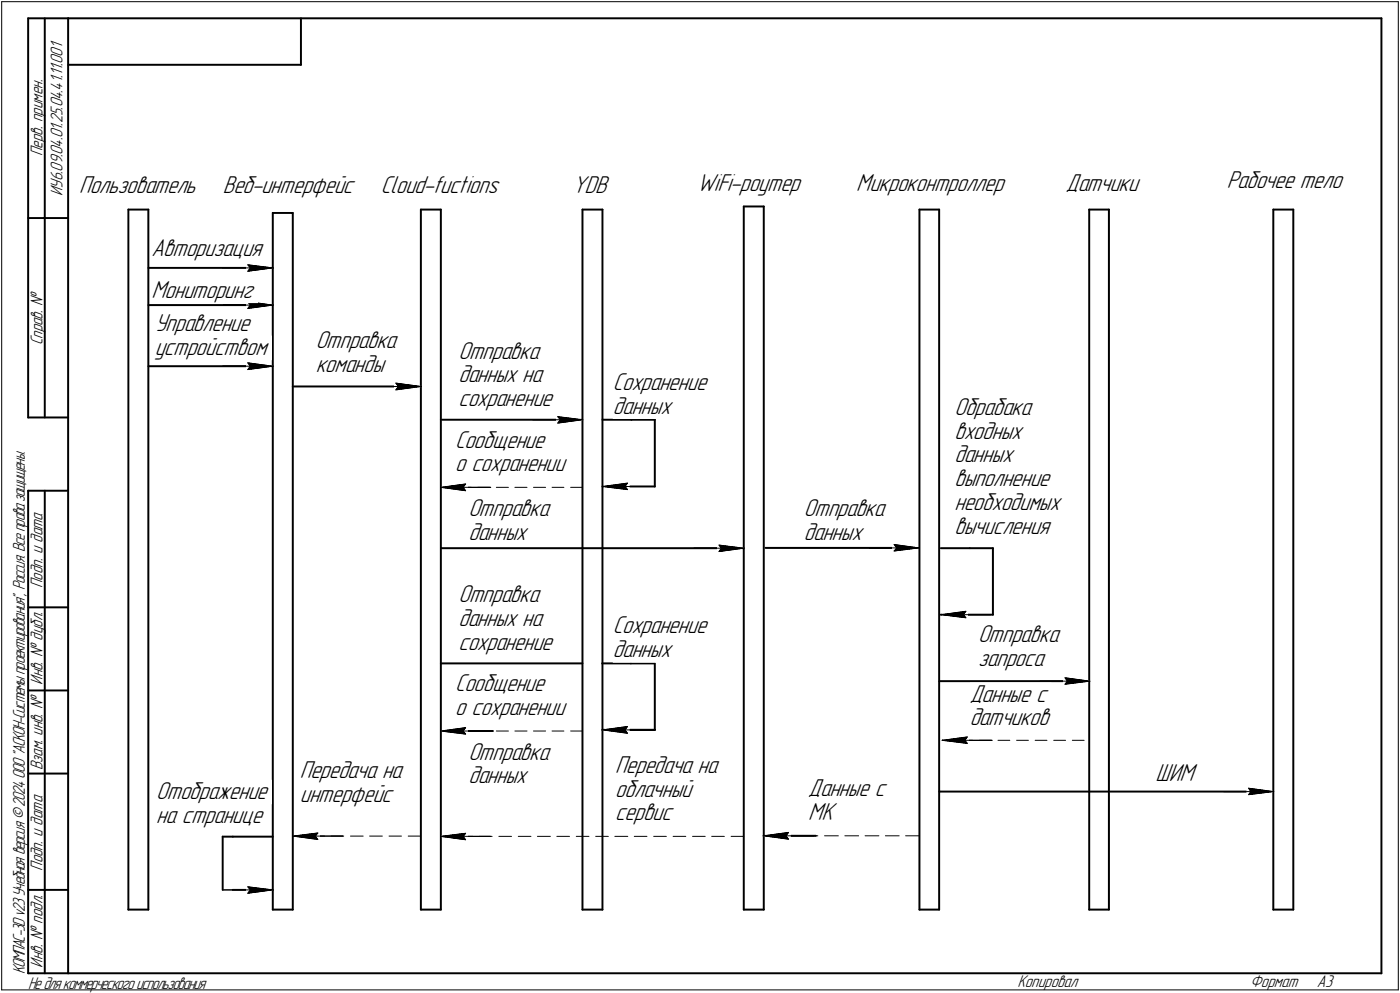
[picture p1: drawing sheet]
<svg xmlns="http://www.w3.org/2000/svg" width="421mm" height="298mm" viewBox="0 0 421 298" stroke-linecap="round" stroke-linejoin="round" font-family="sans-serif">
<defs><g id="words">
<g font-size="7.8">
<text x="23.8" y="58">Пользователь</text>
<text x="67" y="58">Веб-интерфейс</text>
<text x="114.6" y="58">Cloud-fuctions</text>
<text x="172.2" y="58">YDB</text>
<text x="209.7" y="57.5">WiFi-роутер</text>
<text x="257.5" y="57.5">Микроконтроллер</text>
<text x="320.5" y="57.5">Датчики</text>
<text x="368.9" y="56.5">Рабочее тело</text>
<text x="45.5" y="77.1">Авторизация</text>
<text x="45.5" y="89.5">Мониторинг</text>
<text x="46.5" y="99.5">Управление</text>
<text x="46.5" y="106.6">устройством</text>
<text x="94.9" y="104.6">Отправка</text>
<text x="137.9" y="107.8">Отправка</text>
<text x="94.9" y="111.8">команды</text>
<text x="137.9" y="114.9">данных на</text>
<text x="184.3" y="117.2">Сохранение</text>
<text x="137.9" y="122">сохранение</text>
<text x="184.3" y="124.3">данных</text>
<text x="287.1" y="124.7">Обрабака</text>
<text x="287.1" y="131.9">входных</text>
<text x="136.9" y="134.5">Сообщение</text>
<text x="136.9" y="141.6">о сохранении</text>
<text x="287.1" y="139">данных</text>
<text x="287.1" y="146.1">выполнение</text>
<text x="140.9" y="155.1">Отправка</text>
<text x="241.8" y="155.1">Отправка</text>
<text x="287.1" y="153.3">необходимых</text>
<text x="287.1" y="160.4">вычисления</text>
<text x="140.9" y="162.2">данных</text>
<text x="241.8" y="162.2">данных</text>
<text x="137.9" y="181">Отправка</text>
<text x="137.9" y="188.1">данных на</text>
<text x="184.3" y="190.4">Сохранение</text>
<text x="137.9" y="195.3">сохранение</text>
<text x="184.3" y="197.5">данных</text>
<text x="294.2" y="193.1">Отправка</text>
<text x="294.2" y="200.2">запроса</text>
<text x="136.9" y="207.7">Сообщение</text>
<text x="136.9" y="214.8">о сохранении</text>
<text x="291.6" y="210.9">Данные с</text>
<text x="291.6" y="218">датчиков</text>
<text x="90.2" y="233.9">Передача на</text>
<text x="140.9" y="228.3">Отправка</text>
<text x="185.1" y="232.3">Передача на</text>
<text x="140.9" y="235.4">данных</text>
<text x="185.1" y="239.4">облачный</text>
<text x="243.1" y="239.3">Данные с</text>
<text x="347.6" y="234.8">ШИМ</text>
<text x="47" y="240.1">Отображение</text>
<text x="90.2" y="241">интерфейс</text>
<text x="47" y="247.3">на странице</text>
<text x="185.1" y="246.6">сервис</text>
<text x="243.1" y="246.4">МК</text>
</g>
<g font-size="5.4">
<text x="12.8" y="46.9" transform="rotate(-90 12.8 46.9)">Перв. примен.</text>
<text x="18.8" y="59" transform="rotate(-90 18.8 59)">ИУ6.09.04.01.25.04.41.11.001</text>
<text x="12.8" y="103.8" transform="rotate(-90 12.8 103.8)">Справ. №</text>
<text x="12.8" y="176.7" transform="rotate(-90 12.8 176.7)">Подп. и дата</text>
<text x="12.8" y="205.8" transform="rotate(-90 12.8 205.8)">Инв. № дубл.</text>
<text x="12.8" y="231.6" transform="rotate(-90 12.8 231.6)">Взам. инв. №</text>
<text x="12.8" y="261.7" transform="rotate(-90 12.8 261.7)">Подп. и дата</text>
<text x="7.5" y="292.8" transform="rotate(-90 7.5 292.8)">КОМПАС-3Dv23Учебнаяверсия©2024ООО&quot;АСКОН-Системыпроектирования&quot;, Россия. Всеправазащищены.</text>
<text x="12.8" y="290.8" transform="rotate(-90 12.8 290.8)">Инв. № подл.</text>
<text x="8.5" y="297.1">Недлякоммерческогоиспользования</text>
<text x="306" y="296.8">Копировал</text>
<text x="376" y="296.8">Формат</text>
<text x="396" y="296.8">A3</text>
</g>
</g></defs>
<g fill="none" stroke="#000" stroke-width=".59">
<path d="M8.5 5.5v120zM8.5 5.5h12zM13.5 5.5v120zM20.5 19.5h70zM20.5 5.5v287zM20.5 5.5h395zM90.5 5.5v14zM415.5 5.5v287zM8.5 65.5h12zM38.6 63h6zM38.6 63v210.4zM44.6 63v210.4z"/>
<path d="M82 64h6.1zM82 64v209.4zM88.1 64v209.4zM126.6 63h6zM126.6 63v210.4zM132.6 63v210.4zM175.2 63h6zM175.2 63v210.4zM181.2 63v210.4zM223.7 62.1h6zM223.7 62.1v211.3zM229.7 62.1v211.3z"/>
<path d="M276.5 63h5.9zM276.5 63v210.4zM282.4 63v210.4zM327.6 63h5.9zM327.6 63v210.4zM333.5 63v210.4zM382.9 63h6.1zM382.9 63v210.4zM389 63v210.4zM44.6 80.5h37.4zM44.6 91.7h37.4zM44.6 110.1h37.4z"/>
<path d="M88.1 116.2h38.5zM8.5 125.5h12zM132.6 126.2h42.6zM181.2 126.2h8.7zM189.9 126.2h7zM196.9 126.2v20zM8.5 147.5v145zM8.5 147.5h12zM13.5 147.5v145zM181.2 146.2h15.7zM132.6 164.8h91.1zM230.2 164.7h38.5z"/>
<path d="M283 164.8h8.7zM291.7 164.8h6.9zM298.6 164.8v19.9zM8.5 182.5h12zM132.6 199.4h42.6zM181.1 199.4h8.6zM189.7 199.4h7.1zM196.9 199.4v20zM283 184.7h15.6zM8.5 207.5h12zM132.6 219.7h15.7zM181.2 219.4h15.7z"/>
<path d="M282.5 204.7h38.6zM8.5 232.5h12zM282.4 237.9h100.5zM67 251.5v16zM67 251.5h3zM70 251.5h12zM229.6 251.2h15.8zM8.5 267.5h12zM38.6 273.4h6zM70 267.5h12zM82 273.4h6.1zM126.6 273.4h6z"/>
<path d="M175.2 273.4h6zM223.7 273.4h6zM276.5 273.4h5.9zM327.6 273.4h5.9zM382.9 273.4h6.1zM8.5 292.5h12zM20.5 292.5h395z"/>
</g>
<g fill="none" stroke="#000" stroke-width=".3">
<path d="M.5 .5v297zM.5 .5h420zM420.5 .5v297zM74.5 79.6l.8 .9zM74.5 79.6l7.5 .9zM67 80.5h15zM67 91.7h15zM74.5 81.5l7.5-1zM74.5 92.7l7.5-1zM74.5 90.7l.8 1zM74.5 90.7l7.5 1zM75.3 80.5l-.8 1z"/>
<path d="M75.3 91.7l-.8 1zM67 110.1h15zM74.5 111.1l7.5-1zM74.5 109.1l.8 1zM74.5 109.1l7.5 1zM75.3 110.1l-.8 1zM111.6 116.2h15zM119 117.2l7.6-1zM119 115.1l.8 1.1zM119 115.1l7.6 1.1zM119.8 116.2l-.8 1zM160.2 126.2h15z"/>
<path d="M167.7 127.2l7.5-1zM167.7 125.2l.8 1zM167.7 125.2l7.5 1zM168.5 126.2l-.8 1zM132.6 146.5h3.5zM132.6 146.5h15zM132.6 146.5l7.4-1zM132.6 146.5l7.4 1zM138.2 146.5h3.5zM139.3 146.5l.7 1zM140 145.5l-.7 1zM143.7 146.5h3.6z"/>
<path d="M149.3 146.5h3.6zM154.9 146.5h3.6zM160.4 146.5h3.7zM166 146.5h3.6zM171.6 146.5h3.6zM181.2 146.2h15zM181.2 146.2l7.5-1zM181.2 146.2l7.5 1zM188 146.2l.7 1zM188.7 145.2l-.7 1zM208.7 164.8h15zM216.2 165.8l7.5-1z"/>
<path d="M216.2 163.8l.7 1zM216.2 163.8l7.5 1zM216.9 164.8l-.7 1zM261.4 164.7h15zM268.9 165.6l7.5-.9zM268.9 163.7l.8 1zM268.9 163.7l7.5 1zM269.7 164.7l-.8 .9zM283 184.7h14.9zM283 184.7l7.5-1zM283 184.7l7.5 1zM289.7 184.7l.8 1z"/>
<path d="M290.5 183.7l-.8 1zM132.6 219.7h3.5zM132.6 219.7h15zM132.6 219.7l7.4-1zM132.6 219.7l7.4 .9zM138.2 219.7h3.5zM139.3 219.7l.7 .9zM140 218.7l-.7 1zM143.7 219.7h3.6zM149.3 219.7h3.6zM154.9 219.7h3.6zM160.4 219.7h3.7z"/>
<path d="M166 219.7h3.6zM171.6 219.7h3.6zM181.2 219.4h15zM181.2 219.4l7.5-1zM181.2 219.4l7.5 1zM188 219.4l.7 1zM188.7 218.4l-.7 1zM312.8 204.7h14.9zM320.3 205.7l7.4-1zM320.3 203.7l.7 1zM320.3 203.7l7.4 1zM321 204.7l-.7 1z"/>
<path d="M283.4 222.5h3.5zM283.4 222.5h15zM283.4 222.5l7.5-1zM283.4 222.5l7.5 .9zM289 222.5h3.5zM290.2 222.5l.7 .9zM290.9 221.5l-.7 1zM294.6 222.5h3.5zM300.1 222.5h3.6zM305.7 222.5h3.6zM311.3 222.5h3.6zM316.9 222.5h3.6z"/>
<path d="M322.5 222.5h3.6zM368 237.9h14.9zM375.5 238.8l7.4-.9zM375.5 236.9l.7 1zM375.5 236.9l7.4 1zM376.2 237.9l-.7 .9zM88.1 251.3h3.7zM88.1 251.3h15zM88.1 251.3l7.5-.9zM88.1 251.3l7.5 1zM93.8 251.3h3.8zM94.8 251.3l.8 1z"/>
<path d="M95.6 250.4l-.8 .9zM99.6 251.3h3.8zM105.4 251.3h3.8zM111.2 251.3h3.8zM117 251.3h3.7zM122.8 251.3h3.8zM132.5 251.4h15zM132.5 251.4l7.5-1zM132.5 251.4l7.5 1zM132.6 251.4h3.8zM138.3 251.4h3.9zM139.3 251.4l.7 1z"/>
<path d="M140 250.4l-.7 1zM144.2 251.4h3.8zM150 251.4h3.8zM155.9 251.4h3.8zM161.6 251.4h3.9zM167.5 251.4h3.8zM173.3 251.4h3.8zM179.2 251.4h3.8zM184.9 251.4h3.9zM190.8 251.4h3.8zM196.6 251.4h3.8zM202.4 251.4h3.8z"/>
<path d="M208.3 251.4h3.8zM214 251.4h3.8zM219.9 251.4h3.8zM229.6 251.2h15zM229.6 251.2l7.6-1zM229.6 251.2l7.6 1zM229.7 251.2h4.1zM235.8 251.2h4.1zM236.4 251.2l.8 1zM237.2 250.2l-.8 1zM241.9 251.2h4.1zM248 251.2h4.1z"/>
<path d="M254.1 251.2h4.1zM260.2 251.2h4.1zM266.3 251.2h4.1zM272.4 251.2h4.1zM67 267.5h15zM74.5 268.5l7.5-1zM74.5 266.5l.8 1zM74.5 266.5l7.5 1zM75.3 267.5l-.8 1zM.5 297.5h420z"/>
</g>
<g fill="#fff" stroke="#fff" stroke-width=".3">
<path d="M23.8 52.4h36.7zM23.8 52.5h36.7zM23.8 52.6h36.7zM23.8 52.7h36.7zM23.8 52.7h36.7zM23.8 52.8h36.7zM23.8 52.9h36.7zM23.8 53h36.7zM23.8 53.1h36.7zM23.8 53.2h36.7zM23.8 53.3h36.7zM23.8 53.3h36.7zM23.8 53.4h36.7zM23.8 53.5h36.7zM23.8 53.6h36.7zM23.8 53.7h36.7zM23.8 53.8h36.7zM23.8 53.8h36.7zM23.8 53.9h36.7zM23.8 54h36.7zM23.8 54.1h36.7zM23.8 54.2h36.7zM23.8 54.3h36.7zM23.8 54.4h36.7zM23.8 54.4h36.7zM23.8 54.5h36.7zM23.8 54.6h36.7zM23.8 54.7h36.7zM23.8 54.8h36.7zM23.8 54.9h36.7zM23.8 54.9h36.7zM23.8 55h36.7zM23.8 55.1h36.7zM23.8 55.2h36.7zM23.8 55.3h36.7zM23.8 55.4h36.7zM23.8 55.5h36.7zM23.8 55.5h36.7zM23.8 55.6h36.7zM23.8 55.7h36.7zM23.8 55.8h36.7zM23.8 55.9h36.7zM23.8 56h36.7zM23.8 56h36.7zM23.8 56.1h36.7zM23.8 56.2h36.7zM23.8 56.3h36.7zM23.8 56.4h36.7zM23.8 56.5h36.7zM23.8 56.6h36.7zM23.8 56.6h36.7zM23.8 56.7h36.7zM23.8 56.8h36.7zM23.8 56.9h36.7zM23.8 57h36.7zM23.8 57.1h36.7zM23.8 57.1h36.7zM23.8 57.2h36.7zM23.8 57.3h36.7zM23.8 57.4h36.7zM23.8 57.5h36.7zM23.8 57.6h36.7zM23.8 57.7h36.7zM23.8 57.7h36.7zM23.8 57.8h36.7zM23.8 57.9h36.7zM23.8 58h36.7zM23.8 58.1h36.7zM23.8 58.2h36.7zM23.8 58.3h36.7zM23.8 58.3h36.7zM23.8 58.4h36.7zM23.8 58.5h36.7zM23.8 58.6h36.7zM23.8 58.7h36.7zM23.8 58.8h36.7zM23.8 58.8h36.7zM23.8 58.9h36.7zM23.8 59h36.7zM23.8 59.1h36.7zM23.8 59.2h36.7zM23.8 59.3h36.7zM23.8 59.4h36.7zM23.8 59.4h36.7zM23.8 59.5h36.7z"/>
<path d="M67 52.4h40.7zM67 52.5h40.7zM67 52.6h40.7zM67 52.7h40.7zM67 52.7h40.7zM67 52.8h40.7zM67 52.9h40.7zM67 53h40.7zM67 53.1h40.7zM67 53.2h40.7zM67 53.3h40.7zM67 53.3h40.7zM67 53.4h40.7zM67 53.5h40.7zM67 53.6h40.7zM67 53.7h40.7zM67 53.8h40.7zM67 53.8h40.7zM67 53.9h40.7zM67 54h40.7zM67 54.1h40.7zM67 54.2h40.7zM67 54.3h40.7zM67 54.4h40.7zM67 54.4h40.7zM67 54.5h40.7zM67 54.6h40.7zM67 54.7h40.7zM67 54.8h40.7zM67 54.9h40.7zM67 54.9h40.7zM67 55h40.7zM67 55.1h40.7zM67 55.2h40.7zM67 55.3h40.7zM67 55.4h40.7zM67 55.5h40.7zM67 55.5h40.7zM67 55.6h40.7zM67 55.7h40.7zM67 55.8h40.7zM67 55.9h40.7zM67 56h40.7zM67 56h40.7zM67 56.1h40.7zM67 56.2h40.7zM67 56.3h40.7zM67 56.4h40.7zM67 56.5h40.7zM67 56.6h40.7zM67 56.6h40.7zM67 56.7h40.7zM67 56.8h40.7zM67 56.9h40.7zM67 57h40.7zM67 57.1h40.7zM67 57.1h40.7zM67 57.2h40.7zM67 57.3h40.7zM67 57.4h40.7zM67 57.5h40.7zM67 57.6h40.7zM67 57.7h40.7zM67 57.7h40.7zM67 57.8h40.7zM67 57.9h40.7zM67 58h40.7zM67 58.1h40.7zM67 58.2h40.7zM67 58.3h40.7zM67 58.3h40.7zM67 58.4h40.7zM67 58.5h40.7zM67 58.6h40.7zM67 58.7h40.7zM67 58.8h40.7zM67 58.8h40.7zM67 58.9h40.7zM67 59h40.7zM67 59.1h40.7zM67 59.2h40.7zM67 59.3h40.7zM67 59.4h40.7zM67 59.4h40.7z"/>
<path d="M114.6 52.4h36.5zM114.6 52.5h36.5zM114.6 52.6h36.5zM114.6 52.7h36.5zM114.6 52.7h36.5zM114.6 52.8h36.5zM114.6 52.9h36.5zM114.6 53h36.5zM114.6 53.1h36.5zM114.6 53.2h36.5zM114.6 53.3h36.5zM114.6 53.3h36.5zM114.6 53.4h36.5zM114.6 53.5h36.5zM114.6 53.6h36.5zM114.6 53.7h36.5zM114.6 53.8h36.5zM114.6 53.8h36.5zM114.6 53.9h36.5zM114.6 54h36.5zM114.6 54.1h36.5zM114.6 54.2h36.5zM114.6 54.3h36.5zM114.6 54.4h36.5zM114.6 54.4h36.5zM114.6 54.5h36.5zM114.6 54.6h36.5zM114.6 54.7h36.5zM114.6 54.8h36.5zM114.6 54.9h36.5zM114.6 54.9h36.5zM114.6 55h36.5zM114.6 55.1h36.5zM114.6 55.2h36.5zM114.6 55.3h36.5zM114.6 55.4h36.5zM114.6 55.5h36.5zM114.6 55.5h36.5zM114.6 55.6h36.5zM114.6 55.7h36.5zM114.6 55.8h36.5zM114.6 55.9h36.5zM114.6 56h36.5zM114.6 56h36.5zM114.6 56.1h36.5zM114.6 56.2h36.5zM114.6 56.3h36.5zM114.6 56.4h36.5zM114.6 56.5h36.5zM114.6 56.6h36.5zM114.6 56.6h36.5zM114.6 56.7h36.5zM114.6 56.8h36.5zM114.6 56.9h36.5zM114.6 57h36.5zM114.6 57.1h36.5zM114.6 57.1h36.5zM114.6 57.2h36.5zM114.6 57.3h36.5zM114.6 57.4h36.5zM114.6 57.5h36.5zM114.6 57.6h36.5zM114.6 57.7h36.5zM114.6 57.7h36.5zM114.6 57.8h36.5zM114.6 57.9h36.5zM114.6 58h36.5zM114.6 58.1h36.5zM114.6 58.2h36.5zM114.6 58.3h36.5zM114.6 58.3h36.5zM114.6 58.4h36.5zM114.6 58.5h36.5zM114.6 58.6h36.5zM114.6 58.7h36.5zM114.6 58.8h36.5zM114.6 58.8h36.5zM114.6 58.9h36.5zM114.6 59h36.5zM114.6 59.1h36.5zM114.6 59.2h36.5zM114.6 59.3h36.5zM114.6 59.4h36.5zM114.6 59.4h36.5z"/>
<path d="M172.2 52.4h11.8zM172.2 52.5h11.8zM172.2 52.6h11.8zM172.2 52.7h11.8zM172.2 52.7h11.8zM172.2 52.8h11.8zM172.2 52.9h11.8zM172.2 53h11.8zM172.2 53.1h11.8zM172.2 53.2h11.8zM172.2 53.3h11.8zM172.2 53.3h11.8zM172.2 53.4h11.8zM172.2 53.5h11.8zM172.2 53.6h11.8zM172.2 53.7h11.8zM172.2 53.8h11.8zM172.2 53.8h11.8zM172.2 53.9h11.8zM172.2 54h11.8zM172.2 54.1h11.8zM172.2 54.2h11.8zM172.2 54.3h11.8zM172.2 54.4h11.8zM172.2 54.4h11.8zM172.2 54.5h11.8zM172.2 54.6h11.8zM172.2 54.7h11.8zM172.2 54.8h11.8zM172.2 54.9h11.8zM172.2 54.9h11.8zM172.2 55h11.8zM172.2 55.1h11.8zM172.2 55.2h11.8zM172.2 55.3h11.8zM172.2 55.4h11.8zM172.2 55.5h11.8zM172.2 55.5h11.8zM172.2 55.6h11.8zM172.2 55.7h11.8zM172.2 55.8h11.8zM172.2 55.9h11.8zM172.2 56h11.8zM172.2 56h11.8zM172.2 56.1h11.8zM172.2 56.2h11.8zM172.2 56.3h11.8zM172.2 56.4h11.8zM172.2 56.5h11.8zM172.2 56.6h11.8zM172.2 56.6h11.8zM172.2 56.7h11.8zM172.2 56.8h11.8zM172.2 56.9h11.8zM172.2 57h11.8zM172.2 57.1h11.8zM172.2 57.1h11.8zM172.2 57.2h11.8zM172.2 57.3h11.8zM172.2 57.4h11.8zM172.2 57.5h11.8zM172.2 57.6h11.8zM172.2 57.7h11.8zM172.2 57.7h11.8zM172.2 57.8h11.8zM172.2 57.9h11.8zM172.2 58h11.8zM172.2 58.1h11.8zM172.2 58.2h11.8zM172.2 58.3h11.8zM172.2 58.3h11.8zM172.2 58.4h11.8zM172.2 58.5h11.8zM172.2 58.6h11.8zM172.2 58.7h11.8zM172.2 58.8h11.8zM172.2 58.8h11.8zM172.2 58.9h11.8zM172.2 59h11.8zM172.2 59.1h11.8zM172.2 59.2h11.8zM172.2 59.3h11.8zM172.2 59.4h11.8zM172.2 59.4h11.8z"/>
<path d="M209.7 51.9h32.4zM209.7 52h32.4zM209.7 52.1h32.4zM209.7 52.2h32.4zM209.7 52.2h32.4zM209.7 52.3h32.4zM209.7 52.4h32.4zM209.7 52.5h32.4zM209.7 52.6h32.4zM209.7 52.7h32.4zM209.7 52.7h32.4zM209.7 52.8h32.4zM209.7 52.9h32.4zM209.7 53h32.4zM209.7 53.1h32.4zM209.7 53.2h32.4zM209.7 53.3h32.4zM209.7 53.3h32.4zM209.7 53.4h32.4zM209.7 53.5h32.4zM209.7 53.6h32.4zM209.7 53.7h32.4zM209.7 53.8h32.4zM209.7 53.8h32.4zM209.7 53.9h32.4zM209.7 54h32.4zM209.7 54.1h32.4zM209.7 54.2h32.4zM209.7 54.3h32.4zM209.7 54.4h32.4zM209.7 54.4h32.4zM209.7 54.5h32.4zM209.7 54.6h32.4zM209.7 54.7h32.4zM209.7 54.8h32.4zM209.7 54.9h32.4zM209.7 54.9h32.4zM209.7 55h32.4zM209.7 55.1h32.4zM209.7 55.2h32.4zM209.7 55.3h32.4zM209.7 55.4h32.4zM209.7 55.5h32.4zM209.7 55.5h32.4zM209.7 55.6h32.4zM209.7 55.7h32.4zM209.7 55.8h32.4zM209.7 55.9h32.4zM209.7 56h32.4zM209.7 56h32.4zM209.7 56.1h32.4zM209.7 56.2h32.4zM209.7 56.3h32.4zM209.7 56.4h32.4zM209.7 56.5h32.4zM209.7 56.6h32.4zM209.7 56.6h32.4zM209.7 56.7h32.4zM209.7 56.8h32.4zM209.7 56.9h32.4zM209.7 57h32.4zM209.7 57.1h32.4zM209.7 57.1h32.4zM209.7 57.2h32.4zM209.7 57.3h32.4zM209.7 57.4h32.4zM209.7 57.5h32.4zM209.7 57.6h32.4zM209.7 57.7h32.4zM209.7 57.7h32.4zM209.7 57.8h32.4zM209.7 57.9h32.4zM209.7 58h32.4zM209.7 58.1h32.4zM209.7 58.2h32.4zM209.7 58.3h32.4zM209.7 58.3h32.4zM209.7 58.4h32.4zM209.7 58.5h32.4zM209.7 58.6h32.4zM209.7 58.7h32.4zM209.7 58.8h32.4zM209.7 58.8h32.4zM209.7 58.9h32.4z"/>
<path d="M257.5 51.9h45.9zM257.5 52h45.9zM257.5 52.1h45.9zM257.5 52.2h45.9zM257.5 52.2h45.9zM257.5 52.3h45.9zM257.5 52.4h45.9zM257.5 52.5h45.9zM257.5 52.6h45.9zM257.5 52.7h45.9zM257.5 52.7h45.9zM257.5 52.8h45.9zM257.5 52.9h45.9zM257.5 53h45.9zM257.5 53.1h45.9zM257.5 53.2h45.9zM257.5 53.3h45.9zM257.5 53.3h45.9zM257.5 53.4h45.9zM257.5 53.5h45.9zM257.5 53.6h45.9zM257.5 53.7h45.9zM257.5 53.8h45.9zM257.5 53.8h45.9zM257.5 53.9h45.9zM257.5 54h45.9zM257.5 54.1h45.9zM257.5 54.2h45.9zM257.5 54.3h45.9zM257.5 54.4h45.9zM257.5 54.4h45.9zM257.5 54.5h45.9zM257.5 54.6h45.9zM257.5 54.7h45.9zM257.5 54.8h45.9zM257.5 54.9h45.9zM257.5 54.9h45.9zM257.5 55h45.9zM257.5 55.1h45.9zM257.5 55.2h45.9zM257.5 55.3h45.9zM257.5 55.4h45.9zM257.5 55.5h45.9zM257.5 55.5h45.9zM257.5 55.6h45.9zM257.5 55.7h45.9zM257.5 55.8h45.9zM257.5 55.9h45.9zM257.5 56h45.9zM257.5 56h45.9zM257.5 56.1h45.9zM257.5 56.2h45.9zM257.5 56.3h45.9zM257.5 56.4h45.9zM257.5 56.5h45.9zM257.5 56.6h45.9zM257.5 56.6h45.9zM257.5 56.7h45.9zM257.5 56.8h45.9zM257.5 56.9h45.9zM257.5 57h45.9zM257.5 57.1h45.9zM257.5 57.1h45.9zM257.5 57.2h45.9zM257.5 57.3h45.9zM257.5 57.4h45.9zM257.5 57.5h45.9zM257.5 57.6h45.9zM257.5 57.7h45.9zM257.5 57.7h45.9zM257.5 57.8h45.9zM257.5 57.9h45.9zM257.5 58h45.9zM257.5 58.1h45.9zM257.5 58.2h45.9zM257.5 58.3h45.9zM257.5 58.3h45.9zM257.5 58.4h45.9zM257.5 58.5h45.9zM257.5 58.6h45.9zM257.5 58.7h45.9zM257.5 58.8h45.9zM257.5 58.8h45.9zM257.5 58.9h45.9z"/>
<path d="M320.5 51.9h23.3zM320.5 52h23.3zM320.5 52.1h23.3zM320.5 52.2h23.3zM320.5 52.2h23.3zM320.5 52.3h23.3zM320.5 52.4h23.3zM320.5 52.5h23.3zM320.5 52.6h23.3zM320.5 52.7h23.3zM320.5 52.7h23.3zM320.5 52.8h23.3zM320.5 52.9h23.3zM320.5 53h23.3zM320.5 53.1h23.3zM320.5 53.2h23.3zM320.5 53.3h23.3zM320.5 53.3h23.3zM320.5 53.4h23.3zM320.5 53.5h23.3zM320.5 53.6h23.3zM320.5 53.7h23.3zM320.5 53.8h23.3zM320.5 53.8h23.3zM320.5 53.9h23.3zM320.5 54h23.3zM320.5 54.1h23.3zM320.5 54.2h23.3zM320.5 54.3h23.3zM320.5 54.4h23.3zM320.5 54.4h23.3zM320.5 54.5h23.3zM320.5 54.6h23.3zM320.5 54.7h23.3zM320.5 54.8h23.3zM320.5 54.9h23.3zM320.5 54.9h23.3zM320.5 55h23.3zM320.5 55.1h23.3zM320.5 55.2h23.3zM320.5 55.3h23.3zM320.5 55.4h23.3zM320.5 55.5h23.3zM320.5 55.5h23.3zM320.5 55.6h23.3zM320.5 55.7h23.3zM320.5 55.8h23.3zM320.5 55.9h23.3zM320.5 56h23.3zM320.5 56h23.3zM320.5 56.1h23.3zM320.5 56.2h23.3zM320.5 56.3h23.3zM320.5 56.4h23.3zM320.5 56.5h23.3zM320.5 56.6h23.3zM320.5 56.6h23.3zM320.5 56.7h23.3zM320.5 56.8h23.3zM320.5 56.9h23.3zM320.5 57h23.3zM320.5 57.1h23.3zM320.5 57.1h23.3zM320.5 57.2h23.3zM320.5 57.3h23.3zM320.5 57.4h23.3zM320.5 57.5h23.3zM320.5 57.6h23.3zM320.5 57.7h23.3zM320.5 57.7h23.3zM320.5 57.8h23.3zM320.5 57.9h23.3zM320.5 58h23.3zM320.5 58.1h23.3zM320.5 58.2h23.3zM320.5 58.3h23.3zM320.5 58.3h23.3zM320.5 58.4h23.3zM320.5 58.5h23.3zM320.5 58.6h23.3zM320.5 58.7h23.3zM320.5 58.8h23.3zM320.5 58.8h23.3zM320.5 58.9h23.3z"/>
<path d="M368.9 50.9h36.1zM368.9 51h36.1zM368.9 51.1h36.1zM368.9 51.1h36.1zM368.9 51.2h36.1zM368.9 51.3h36.1zM368.9 51.4h36.1zM368.9 51.5h36.1zM368.9 51.6h36.1zM368.9 51.6h36.1zM368.9 51.7h36.1zM368.9 51.8h36.1zM368.9 51.9h36.1zM368.9 52h36.1zM368.9 52.1h36.1zM368.9 52.2h36.1zM368.9 52.2h36.1zM368.9 52.3h36.1zM368.9 52.4h36.1zM368.9 52.5h36.1zM368.9 52.6h36.1zM368.9 52.7h36.1zM368.9 52.7h36.1zM368.9 52.8h36.1zM368.9 52.9h36.1zM368.9 53h36.1zM368.9 53.1h36.1zM368.9 53.2h36.1zM368.9 53.3h36.1zM368.9 53.3h36.1zM368.9 53.4h36.1zM368.9 53.5h36.1zM368.9 53.6h36.1zM368.9 53.7h36.1zM368.9 53.8h36.1zM368.9 53.8h36.1zM368.9 53.9h36.1zM368.9 54h36.1zM368.9 54.1h36.1zM368.9 54.2h36.1zM368.9 54.3h36.1zM368.9 54.4h36.1zM368.9 54.4h36.1zM368.9 54.5h36.1zM368.9 54.6h36.1zM368.9 54.7h36.1zM368.9 54.8h36.1zM368.9 54.9h36.1zM368.9 54.9h36.1zM368.9 55h36.1zM368.9 55.1h36.1zM368.9 55.2h36.1zM368.9 55.3h36.1zM368.9 55.4h36.1zM368.9 55.5h36.1zM368.9 55.5h36.1zM368.9 55.6h36.1zM368.9 55.7h36.1zM368.9 55.8h36.1zM368.9 55.9h36.1zM368.9 56h36.1zM368.9 56h36.1zM368.9 56.1h36.1zM368.9 56.2h36.1zM368.9 56.3h36.1zM368.9 56.4h36.1zM368.9 56.5h36.1zM368.9 56.6h36.1zM368.9 56.6h36.1zM368.9 56.7h36.1zM368.9 56.8h36.1zM368.9 56.9h36.1zM368.9 57h36.1zM368.9 57.1h36.1zM368.9 57.1h36.1zM368.9 57.2h36.1zM368.9 57.3h36.1zM368.9 57.4h36.1zM368.9 57.5h36.1zM368.9 57.6h36.1zM368.9 57.7h36.1zM368.9 57.7h36.1zM368.9 57.8h36.1zM368.9 57.9h36.1z"/>
<path d="M74 79.1h.8zM74 79.2h1.4zM74 79.2h2.1zM74 79.3h2.8zM74 79.4h3.6zM74 79.5h4.2zM74 79.6h4.9zM74 79.7h5.6zM74 79.8h6.3zM74 79.8h6.5zM74 79.9h6.7zM74 80h6.9zM74 80.1h7.1zM74 80.2h7.3zM74 80.3h7.4zM74 80.3h7.7zM74 80.4h7.9zM74 80.5h8zM74 80.6h7.9zM74 80.7h7.7zM74 80.8h7.4zM74 80.9h7.3zM74 80.9h7.1zM74 81h6.9zM74 81.1h6.7zM74 81.2h6.5zM74 81.3h6.3zM74 81.4h5.7zM74 81.4h5.1zM74 81.5h4.4zM74 81.6h3.8zM74 81.7h3.1zM74 81.8h2.5zM74 81.9h1.9zM74 82h1.3zM74 82h.7z"/>
<path d="M74 90.3h.8zM74 90.3h1.4zM74 90.4h2.1zM74 90.5h2.8zM74 90.6h3.6zM74 90.7h4.2zM74 90.8h4.9zM74 90.8h5.6zM74 90.9h6.3zM74 91h6.5zM74 91.1h6.7zM74 91.2h6.9zM74 91.3h7.1zM74 91.4h7.3zM74 91.4h7.4zM74 91.5h7.7zM74 91.6h7.9zM74 91.7h8zM74 91.8h7.9zM74 91.9h7.7zM74 91.9h7.4zM74 92h7.3zM74 92.1h7.1zM74 92.2h6.9zM74 92.3h6.7zM74 92.4h6.5zM74 92.5h6.3zM74 92.5h5.6zM74 92.6h4.9zM74 92.7h4.2zM74 92.8h3.6zM74 92.9h2.8zM74 93h2.1zM74 93h1.4zM74 93.1h.8z"/>
<path d="M74 108.6h.8zM74 108.7h1.4zM74 108.8h2.1zM74 108.9h2.8zM74 109h3.6zM74 109.1h4.2zM74 109.1h4.9zM74 109.2h5.6zM74 109.3h6.3zM74 109.4h6.5zM74 109.5h6.7zM74 109.6h6.9zM74 109.6h7.1zM74 109.7h7.3zM74 109.8h7.4zM74 109.9h7.7zM74 110h7.9zM74 110.1h8zM74 110.2h7.9zM74 110.2h7.7zM74 110.3h7.4zM74 110.4h7.3zM74 110.5h7.1zM74 110.6h6.9zM74 110.7h6.7zM74 110.7h6.5zM74 110.8h6.3zM74 110.9h5.7zM74 111h5.1zM74 111.1h4.4zM74 111.2h3.8zM74 111.3h3.1zM74 111.3h2.5zM74 111.4h1.9zM74 111.5h1.3zM74 111.6h.7z"/>
<path d="M45.6 71.5h34.6zM45.6 71.5h34.6zM45.6 71.6h34.6zM45.6 71.7h34.6zM45.6 71.8h34.6zM45.6 71.9h34.6zM45.6 72h34.6zM45.6 72.1h34.6zM45.6 72.1h34.6zM45.6 72.2h34.6zM45.6 72.3h34.6zM45.6 72.4h34.6zM45.6 72.5h34.6zM45.6 72.6h34.6zM45.6 72.6h34.6zM45.6 72.7h34.6zM45.6 72.8h34.6zM45.6 72.9h34.6zM45.6 73h34.6zM45.6 73.1h34.6zM45.6 73.2h34.6zM45.6 73.2h34.6zM45.6 73.3h34.6zM45.6 73.4h34.6zM45.6 73.5h34.6zM45.6 73.6h34.6zM45.6 73.7h34.6zM45.6 73.7h34.6zM45.6 73.8h34.6zM45.6 73.9h34.6zM45.6 74h34.6zM45.6 74.1h34.6zM45.6 74.2h34.6zM45.6 74.3h34.6zM45.6 74.3h34.6zM45.6 74.4h34.6zM45.6 74.5h34.6zM45.6 74.6h34.6zM45.6 74.7h34.6zM45.6 74.8h34.6zM45.6 74.8h34.6zM45.6 74.9h34.6zM45.6 75h34.6zM45.6 75.1h34.6zM45.6 75.2h34.6zM45.6 75.3h34.6zM45.6 75.4h34.6zM45.6 75.4h34.6zM45.6 75.5h34.6zM45.6 75.6h34.6zM45.6 75.7h34.6zM45.6 75.8h34.6zM45.6 75.9h34.6zM45.6 75.9h34.6zM45.6 76h34.6zM45.6 76.1h34.6zM45.6 76.2h34.6zM45.6 76.3h34.6zM45.6 76.4h34.6zM45.6 76.5h34.6zM45.6 76.5h34.6zM45.6 76.6h34.6zM45.6 76.7h34.6zM45.6 76.8h34.6zM45.6 76.9h34.6zM45.6 77h34.6zM45.6 77h34.6zM45.6 77.1h34.6zM45.6 77.2h34.6zM45.6 77.3h34.6zM45.6 77.4h34.6zM45.6 77.5h34.6zM45.6 77.6h34.6zM45.6 77.6h34.6zM45.6 77.7h34.6zM45.6 77.8h34.6zM45.6 77.9h34.6zM45.6 78h34.6zM45.6 78.1h34.6zM45.6 78.1h34.6zM45.6 78.2h34.6zM45.6 78.3h34.6zM45.6 78.4h34.6zM45.6 78.5h34.6z"/>
<path d="M45.6 83.9h32zM45.6 84h32zM45.6 84.1h32zM45.6 84.2h32zM45.6 84.2h32zM45.6 84.3h32zM45.6 84.4h32zM45.6 84.5h32zM45.6 84.6h32zM45.6 84.7h32zM45.6 84.8h32zM45.6 84.8h32zM45.6 84.9h32zM45.6 85h32zM45.6 85.1h32zM45.6 85.2h32zM45.6 85.3h32zM45.6 85.3h32zM45.6 85.4h32zM45.6 85.5h32zM45.6 85.6h32zM45.6 85.7h32zM45.6 85.8h32zM45.6 85.9h32zM45.6 85.9h32zM45.6 86h32zM45.6 86.1h32zM45.6 86.2h32zM45.6 86.3h32zM45.6 86.4h32zM45.6 86.4h32zM45.6 86.5h32zM45.6 86.6h32zM45.6 86.7h32zM45.6 86.8h32zM45.6 86.9h32zM45.6 87h32zM45.6 87h32zM45.6 87.1h32zM45.6 87.2h32zM45.6 87.3h32zM45.6 87.4h32zM45.6 87.5h32zM45.6 87.5h32zM45.6 87.6h32zM45.6 87.7h32zM45.6 87.8h32zM45.6 87.9h32zM45.6 88h32zM45.6 88.1h32zM45.6 88.1h32zM45.6 88.2h32zM45.6 88.3h32zM45.6 88.4h32zM45.6 88.5h32zM45.6 88.6h32zM45.6 88.6h32zM45.6 88.7h32zM45.6 88.8h32zM45.6 88.9h32zM45.6 89h32zM45.6 89.1h32zM45.6 89.2h32zM45.6 89.2h32zM45.6 89.3h32zM45.6 89.4h32zM45.6 89.5h32zM45.6 89.6h32zM45.6 89.7h32zM45.6 89.7h32zM45.6 89.8h32zM45.6 89.9h32zM45.6 90h32zM45.6 90.1h32zM45.6 90.2h32zM45.6 90.3h32zM45.6 90.3h32zM45.6 90.4h32zM45.6 90.5h32zM45.6 90.6h32zM45.6 90.7h32zM45.6 90.8h32zM45.6 90.8h32zM45.6 90.9h32z"/>
<path d="M46.6 93.9h29.9zM46.6 94h29.9zM46.6 94.1h29.9zM46.6 94.1h29.9zM46.6 94.2h29.9zM46.6 94.3h29.9zM46.6 94.4h29.9zM46.6 94.5h29.9zM46.6 94.6h29.9zM46.6 94.7h29.9zM46.6 94.7h29.9zM46.6 94.8h29.9zM46.6 94.9h29.9zM46.6 95h29.9zM46.6 95.1h29.9zM46.6 95.2h29.9zM46.6 95.2h29.9zM46.6 95.3h29.9zM46.6 95.4h29.9zM46.6 95.5h29.9zM46.6 95.6h29.9zM46.6 95.7h29.9zM46.6 95.8h29.9zM46.6 95.8h29.9zM46.6 95.9h29.9zM46.6 96h29.9zM46.6 96.1h29.9zM46.6 96.2h29.9zM46.6 96.3h29.9zM46.6 96.4h29.9zM46.6 96.4h29.9zM46.6 96.5h29.9zM46.6 96.6h29.9zM46.6 96.7h29.9zM46.6 96.8h29.9zM46.6 96.9h29.9zM46.6 96.9h29.9zM46.6 97h29.9zM46.6 97.1h29.9zM46.6 97.2h29.9zM46.6 97.3h29.9zM46.6 97.4h29.9zM46.6 97.5h29.9zM46.6 97.5h29.9zM46.6 97.6h29.9zM46.6 97.7h29.9zM46.6 97.8h29.9zM46.6 97.9h29.9zM46.6 98h29.9zM46.6 98h29.9zM46.6 98.1h29.9zM46.6 98.2h29.9zM46.6 98.3h29.9zM46.6 98.4h29.9zM46.6 98.5h29.9zM46.6 98.6h29.9zM46.6 98.6h29.9zM46.6 98.7h29.9zM46.6 98.8h29.9zM46.6 98.9h29.9zM46.6 99h29.9zM46.6 99.1h29.9zM46.6 99.1h29.9zM46.6 99.2h29.9zM46.6 99.3h29.9zM46.6 99.4h29.9zM46.6 99.5h29.9zM46.6 99.6h29.9zM46.6 99.7h29.9zM46.6 99.7h29.9zM46.6 99.8h29.9zM46.6 99.9h29.9zM46.6 100h29.9zM46.6 100.1h29.9zM46.6 100.2h29.9zM46.6 100.2h29.9zM46.6 100.3h29.9zM46.6 100.4h29.9zM46.6 100.5h29.9zM46.6 100.6h29.9zM46.6 100.7h29.9zM46.6 100.8h29.9zM46.6 100.8h29.9zM46.6 100.9h29.9z"/>
<path d="M46.6 101h35.1zM46.6 101.1h35.1zM46.6 101.2h35.1zM46.6 101.3h35.1zM46.6 101.3h35.1zM46.6 101.4h35.1zM46.6 101.5h35.1zM46.6 101.6h35.1zM46.6 101.7h35.1zM46.6 101.8h35.1zM46.6 101.9h35.1zM46.6 101.9h35.1zM46.6 102h35.1zM46.6 102.1h35.1zM46.6 102.2h35.1zM46.6 102.3h35.1zM46.6 102.4h35.1zM46.6 102.4h35.1zM46.6 102.5h35.1zM46.6 102.6h35.1zM46.6 102.7h35.1zM46.6 102.8h35.1zM46.6 102.9h35.1zM46.6 103h35.1zM46.6 103h35.1zM46.6 103.1h35.1zM46.6 103.2h35.1zM46.6 103.3h35.1zM46.6 103.4h35.1zM46.6 103.5h35.1zM46.6 103.5h35.1zM46.6 103.6h35.1zM46.6 103.7h35.1zM46.6 103.8h35.1zM46.6 103.9h35.1zM46.6 104h35.1zM46.6 104.1h35.1zM46.6 104.1h35.1zM46.6 104.2h35.1zM46.6 104.3h35.1zM46.6 104.4h35.1zM46.6 104.5h35.1zM46.6 104.6h35.1zM46.6 104.6h35.1zM46.6 104.7h35.1zM46.6 104.8h35.1zM46.6 104.9h35.1zM46.6 105h35.1zM46.6 105.1h35.1zM46.6 105.2h35.1zM46.6 105.2h35.1zM46.6 105.3h35.1zM46.6 105.4h35.1zM46.6 105.5h35.1zM46.6 105.6h35.1zM46.6 105.7h35.1zM46.6 105.7h35.1zM46.6 105.8h35.1zM46.6 105.9h35.1zM46.6 106h35.1zM46.6 106.1h35.1zM46.6 106.2h35.1zM46.6 106.3h35.1zM46.6 106.3h35.1zM46.6 106.4h35.1zM46.6 106.5h35.1zM46.6 106.6h35.1zM46.6 106.7h35.1zM46.6 106.8h35.1zM46.6 106.8h35.1zM46.6 106.9h35.1zM46.6 107h35.1zM46.6 107.1h35.1zM46.6 107.2h35.1zM46.6 107.3h35.1zM46.6 107.4h35.1zM46.6 107.4h35.1zM46.6 107.5h35.1zM46.6 107.6h35.1zM46.6 107.7h35.1zM46.6 107.8h35.1zM46.6 107.9h35.1zM46.6 107.9h35.1zM46.6 108h35.1zM46.6 108.1h35.1z"/>
<path d="M118.5 114.7h.8zM118.5 114.8h1.5zM118.5 114.9h2.1zM118.5 115h2.8zM118.5 115.1h3.6zM118.5 115.1h4.3zM118.5 115.2h4.9zM118.5 115.3h5.6zM118.5 115.4h6.3zM118.5 115.5h6.6zM118.5 115.6h6.7zM118.5 115.7h6.9zM118.5 115.7h7.1zM118.5 115.8h7.3zM118.5 115.9h7.5zM118.5 116h7.7zM118.5 116.1h7.9zM118.5 116.2h8.1zM118.5 116.2h7.9zM118.5 116.3h7.7zM118.5 116.4h7.5zM118.5 116.5h7.3zM118.5 116.6h7.1zM118.5 116.7h6.9zM118.5 116.8h6.7zM118.5 116.8h6.6zM118.5 116.9h6.3zM118.5 117h5.6zM118.5 117.1h4.9zM118.5 117.2h4.3zM118.5 117.3h3.6zM118.5 117.3h2.8zM118.5 117.4h2.1zM118.5 117.5h1.5zM118.5 117.6h.8z"/>
<path d="M94.9 99.1h27.8zM94.9 99.1h27.8zM94.9 99.2h27.8zM94.9 99.3h27.8zM94.9 99.4h27.8zM94.9 99.5h27.8zM94.9 99.6h27.8zM94.9 99.7h27.8zM94.9 99.7h27.8zM94.9 99.8h27.8zM94.9 99.9h27.8zM94.9 100h27.8zM94.9 100.1h27.8zM94.9 100.2h27.8zM94.9 100.2h27.8zM94.9 100.3h27.8zM94.9 100.4h27.8zM94.9 100.5h27.8zM94.9 100.6h27.8zM94.9 100.7h27.8zM94.9 100.8h27.8zM94.9 100.8h27.8zM94.9 100.9h27.8zM94.9 101h27.8zM94.9 101.1h27.8zM94.9 101.2h27.8zM94.9 101.3h27.8zM94.9 101.3h27.8zM94.9 101.4h27.8zM94.9 101.5h27.8zM94.9 101.6h27.8zM94.9 101.7h27.8zM94.9 101.8h27.8zM94.9 101.9h27.8zM94.9 101.9h27.8zM94.9 102h27.8zM94.9 102.1h27.8zM94.9 102.2h27.8zM94.9 102.3h27.8zM94.9 102.4h27.8zM94.9 102.4h27.8zM94.9 102.5h27.8zM94.9 102.6h27.8zM94.9 102.7h27.8zM94.9 102.8h27.8zM94.9 102.9h27.8zM94.9 103h27.8zM94.9 103h27.8zM94.9 103.1h27.8zM94.9 103.2h27.8zM94.9 103.3h27.8zM94.9 103.4h27.8zM94.9 103.5h27.8zM94.9 103.5h27.8zM94.9 103.6h27.8zM94.9 103.7h27.8zM94.9 103.8h27.8zM94.9 103.9h27.8zM94.9 104h27.8zM94.9 104.1h27.8zM94.9 104.1h27.8zM94.9 104.2h27.8zM94.9 104.3h27.8zM94.9 104.4h27.8zM94.9 104.5h27.8zM94.9 104.6h27.8zM94.9 104.6h27.8zM94.9 104.7h27.8zM94.9 104.8h27.8zM94.9 104.9h27.8zM94.9 105h27.8zM94.9 105.1h27.8zM94.9 105.2h27.8zM94.9 105.2h27.8zM94.9 105.3h27.8zM94.9 105.4h27.8zM94.9 105.5h27.8zM94.9 105.6h27.8zM94.9 105.7h27.8zM94.9 105.7h27.8zM94.9 105.8h27.8zM94.9 105.9h27.8zM94.9 106h27.8zM94.9 106.1h27.8z"/>
<path d="M94.9 106.2h22.1zM94.9 106.3h22.1zM94.9 106.3h22.1zM94.9 106.4h22.1zM94.9 106.5h22.1zM94.9 106.6h22.1zM94.9 106.7h22.1zM94.9 106.8h22.1zM94.9 106.8h22.1zM94.9 106.9h22.1zM94.9 107h22.1zM94.9 107.1h22.1zM94.9 107.2h22.1zM94.9 107.3h22.1zM94.9 107.4h22.1zM94.9 107.4h22.1zM94.9 107.5h22.1zM94.9 107.6h22.1zM94.9 107.7h22.1zM94.9 107.8h22.1zM94.9 107.9h22.1zM94.9 107.9h22.1zM94.9 108h22.1zM94.9 108.1h22.1zM94.9 108.2h22.1zM94.9 108.3h22.1zM94.9 108.4h22.1zM94.9 108.5h22.1zM94.9 108.5h22.1zM94.9 108.6h22.1zM94.9 108.7h22.1zM94.9 108.8h22.1zM94.9 108.9h22.1zM94.9 109h22.1zM94.9 109.1h22.1zM94.9 109.1h22.1zM94.9 109.2h22.1zM94.9 109.3h22.1zM94.9 109.4h22.1zM94.9 109.5h22.1zM94.9 109.6h22.1zM94.9 109.6h22.1zM94.9 109.7h22.1zM94.9 109.8h22.1zM94.9 109.9h22.1zM94.9 110h22.1zM94.9 110.1h22.1zM94.9 110.2h22.1zM94.9 110.2h22.1zM94.9 110.3h22.1zM94.9 110.4h22.1zM94.9 110.5h22.1zM94.9 110.6h22.1zM94.9 110.7h22.1zM94.9 110.7h22.1zM94.9 110.8h22.1zM94.9 110.9h22.1zM94.9 111h22.1zM94.9 111.1h22.1zM94.9 111.2h22.1zM94.9 111.3h22.1zM94.9 111.3h22.1zM94.9 111.4h22.1zM94.9 111.5h22.1zM94.9 111.6h22.1zM94.9 111.7h22.1zM94.9 111.8h22.1zM94.9 111.8h22.1zM94.9 111.9h22.1zM94.9 112h22.1zM94.9 112.1h22.1zM94.9 112.2h22.1zM94.9 112.3h22.1zM94.9 112.4h22.1zM94.9 112.4h22.1zM94.9 112.5h22.1zM94.9 112.6h22.1zM94.9 112.7h22.1zM94.9 112.8h22.1zM94.9 112.9h22.1zM94.9 112.9h22.1zM94.9 113h22.1zM94.9 113.1h22.1zM94.9 113.2h22.1z"/>
<path d="M167.2 124.7h.7zM167.2 124.8h1.3zM167.2 124.9h1.9zM167.2 125h2.6zM167.2 125.1h3.1zM167.2 125.1h3.7zM167.2 125.2h4.4zM167.2 125.3h5zM167.2 125.4h5.6zM167.2 125.5h6.2zM167.2 125.6h6.5zM167.2 125.6h6.7zM167.2 125.7h6.9zM167.2 125.8h7.1zM167.2 125.9h7.4zM167.2 126h7.6zM167.2 126.1h7.8zM167.2 126.2h8zM167.2 126.2h7.8zM167.2 126.3h7.6zM167.2 126.4h7.4zM167.2 126.5h7.2zM167.2 126.6h7zM167.2 126.7h6.8zM167.2 126.7h6.6zM167.2 126.8h6.5zM167.2 126.9h6.2zM167.2 127h5.6zM167.2 127.1h5zM167.2 127.2h4.4zM167.2 127.3h3.7zM167.2 127.3h3.1zM167.2 127.4h2.6zM167.2 127.5h1.9zM167.2 127.6h1.3zM167.2 127.7h.7z"/>
<path d="M137.9 102.2h25.6zM137.9 102.3h25.6zM137.9 102.4h25.6zM137.9 102.4h25.6zM137.9 102.5h25.6zM137.9 102.6h25.6zM137.9 102.7h25.6zM137.9 102.8h25.6zM137.9 102.9h25.6zM137.9 103h25.6zM137.9 103h25.6zM137.9 103.1h25.6zM137.9 103.2h25.6zM137.9 103.3h25.6zM137.9 103.4h25.6zM137.9 103.5h25.6zM137.9 103.5h25.6zM137.9 103.6h25.6zM137.9 103.7h25.6zM137.9 103.8h25.6zM137.9 103.9h25.6zM137.9 104h25.6zM137.9 104.1h25.6zM137.9 104.1h25.6zM137.9 104.2h25.6zM137.9 104.3h25.6zM137.9 104.4h25.6zM137.9 104.5h25.6zM137.9 104.6h25.6zM137.9 104.6h25.6zM137.9 104.7h25.6zM137.9 104.8h25.6zM137.9 104.9h25.6zM137.9 105h25.6zM137.9 105.1h25.6zM137.9 105.2h25.6zM137.9 105.2h25.6zM137.9 105.3h25.6zM137.9 105.4h25.6zM137.9 105.5h25.6zM137.9 105.6h25.6zM137.9 105.7h25.6zM137.9 105.7h25.6zM137.9 105.8h25.6zM137.9 105.9h25.6zM137.9 106h25.6zM137.9 106.1h25.6zM137.9 106.2h25.6zM137.9 106.3h25.6zM137.9 106.3h25.6zM137.9 106.4h25.6zM137.9 106.5h25.6zM137.9 106.6h25.6zM137.9 106.7h25.6zM137.9 106.8h25.6zM137.9 106.8h25.6zM137.9 106.9h25.6zM137.9 107h25.6zM137.9 107.1h25.6zM137.9 107.2h25.6zM137.9 107.3h25.6zM137.9 107.4h25.6zM137.9 107.4h25.6zM137.9 107.5h25.6zM137.9 107.6h25.6zM137.9 107.7h25.6zM137.9 107.8h25.6zM137.9 107.9h25.6zM137.9 107.9h25.6zM137.9 108h25.6zM137.9 108.1h25.6zM137.9 108.2h25.6zM137.9 108.3h25.6zM137.9 108.4h25.6zM137.9 108.5h25.6zM137.9 108.5h25.6zM137.9 108.6h25.6zM137.9 108.7h25.6zM137.9 108.8h25.6zM137.9 108.9h25.6zM137.9 109h25.6zM137.9 109.1h25.6zM137.9 109.1h25.6zM137.9 109.2h25.6z"/>
<path d="M137.9 109.3h26.5zM137.9 109.4h26.5zM137.9 109.5h26.5zM137.9 109.6h26.5zM137.9 109.6h26.5zM137.9 109.7h26.5zM137.9 109.8h26.5zM137.9 109.9h26.5zM137.9 110h26.5zM137.9 110.1h26.5zM137.9 110.2h26.5zM137.9 110.2h26.5zM137.9 110.3h26.5zM137.9 110.4h26.5zM137.9 110.5h26.5zM137.9 110.6h26.5zM137.9 110.7h26.5zM137.9 110.7h26.5zM137.9 110.8h26.5zM137.9 110.9h26.5zM137.9 111h26.5zM137.9 111.1h26.5zM137.9 111.2h26.5zM137.9 111.3h26.5zM137.9 111.3h26.5zM137.9 111.4h26.5zM137.9 111.5h26.5zM137.9 111.6h26.5zM137.9 111.7h26.5zM137.9 111.8h26.5zM137.9 111.8h26.5zM137.9 111.9h26.5zM137.9 112h26.5zM137.9 112.1h26.5zM137.9 112.2h26.5zM137.9 112.3h26.5zM137.9 112.4h26.5zM137.9 112.4h26.5zM137.9 112.5h26.5zM137.9 112.6h26.5zM137.9 112.7h26.5zM137.9 112.8h26.5zM137.9 112.9h26.5zM137.9 112.9h26.5zM137.9 113h26.5zM137.9 113.1h26.5zM137.9 113.2h26.5zM137.9 113.3h26.5zM137.9 113.4h26.5zM137.9 113.5h26.5zM137.9 113.5h26.5zM137.9 113.6h26.5zM137.9 113.7h26.5zM137.9 113.8h26.5zM137.9 113.9h26.5zM137.9 114h26.5zM137.9 114h26.5zM137.9 114.1h26.5zM137.9 114.2h26.5zM137.9 114.3h26.5zM137.9 114.4h26.5zM137.9 114.5h26.5zM137.9 114.6h26.5zM137.9 114.6h26.5zM137.9 114.7h26.5zM137.9 114.8h26.5zM137.9 114.9h26.5zM137.9 115h26.5zM137.9 115.1h26.5zM137.9 115.1h26.5zM137.9 115.2h26.5zM137.9 115.3h26.5zM137.9 115.4h26.5zM137.9 115.5h26.5zM137.9 115.6h26.5zM137.9 115.7h26.5zM137.9 115.7h26.5zM137.9 115.8h26.5zM137.9 115.9h26.5zM137.9 116h26.5zM137.9 116.1h26.5zM137.9 116.2h26.5zM137.9 116.2h26.5zM137.9 116.3h26.5z"/>
<path d="M137.9 116.4h29.6zM137.9 116.5h29.6zM137.9 116.6h29.6zM137.9 116.7h29.6zM137.9 116.8h29.6zM137.9 116.8h29.6zM137.9 116.9h29.6zM137.9 117h29.6zM137.9 117.1h29.6zM137.9 117.2h29.6zM137.9 117.3h29.6zM137.9 117.3h29.6zM137.9 117.4h29.6zM137.9 117.5h29.6zM137.9 117.6h29.6zM137.9 117.7h29.6zM137.9 117.8h29.6zM137.9 117.9h29.6zM137.9 117.9h29.6zM137.9 118h29.6zM137.9 118.1h29.6zM137.9 118.2h29.6zM137.9 118.3h29.6zM137.9 118.4h29.6zM137.9 118.4h29.6zM137.9 118.5h29.6zM137.9 118.6h29.6zM137.9 118.7h29.6zM137.9 118.8h29.6zM137.9 118.9h29.6zM137.9 119h29.6zM137.9 119h29.6zM137.9 119.1h29.6zM137.9 119.2h29.6zM137.9 119.3h29.6zM137.9 119.4h29.6zM137.9 119.5h29.6zM137.9 119.5h29.6zM137.9 119.6h29.6zM137.9 119.7h29.6zM137.9 119.8h29.6zM137.9 119.9h29.6zM137.9 120h29.6zM137.9 120.1h29.6zM137.9 120.1h29.6zM137.9 120.2h29.6zM137.9 120.3h29.6zM137.9 120.4h29.6zM137.9 120.5h29.6zM137.9 120.6h29.6zM137.9 120.6h29.6zM137.9 120.7h29.6zM137.9 120.8h29.6zM137.9 120.9h29.6zM137.9 121h29.6zM137.9 121.1h29.6zM137.9 121.2h29.6zM137.9 121.2h29.6zM137.9 121.3h29.6zM137.9 121.4h29.6zM137.9 121.5h29.6zM137.9 121.6h29.6zM137.9 121.7h29.6zM137.9 121.8h29.6zM137.9 121.8h29.6zM137.9 121.9h29.6zM137.9 122h29.6zM137.9 122.1h29.6zM137.9 122.2h29.6zM137.9 122.3h29.6zM137.9 122.3h29.6zM137.9 122.4h29.6zM137.9 122.5h29.6zM137.9 122.6h29.6zM137.9 122.7h29.6zM137.9 122.8h29.6zM137.9 122.9h29.6zM137.9 122.9h29.6zM137.9 123h29.6zM137.9 123.1h29.6zM137.9 123.2h29.6zM137.9 123.3h29.6zM137.9 123.4h29.6zM137.9 123.4h29.6zM137.9 123.5h29.6z"/>
<path d="M188.6 144.7h.6zM188 144.8h1.2zM187.4 144.9h1.8zM186.8 144.9h2.4zM186.1 145h3.1zM185.5 145.1h3.7zM184.9 145.2h4.3zM184.2 145.3h5zM183.6 145.4h5.6zM183 145.5h6.2zM182.8 145.5h6.4zM182.6 145.6h6.6zM182.4 145.7h6.8zM182.2 145.8h7zM182 145.9h7.2zM181.8 146h7.4zM181.6 146h7.6zM181.4 146.1h7.8zM181.2 146.2h8zM181.4 146.3h7.8zM181.7 146.4h7.5zM181.9 146.5h7.3zM182.1 146.6h7.1zM182.4 146.6h6.8zM182.5 146.7h6.7zM182.8 146.8h6.4zM183 146.9h6.2zM183.6 147h5.6zM184.2 147.1h5zM184.9 147.2h4.3zM185.5 147.2h3.7zM186.1 147.3h3.1zM186.8 147.4h2.4zM187.4 147.5h1.8zM188 147.6h1.2zM188.6 147.7h.6z"/>
<path d="M184.3 111.6h31.8zM184.3 111.7h31.8zM184.3 111.8h31.8zM184.3 111.8h31.8zM184.3 111.9h31.8zM184.3 112h31.8zM184.3 112.1h31.8zM184.3 112.2h31.8zM184.3 112.3h31.8zM184.3 112.4h31.8zM184.3 112.4h31.8zM184.3 112.5h31.8zM184.3 112.6h31.8zM184.3 112.7h31.8zM184.3 112.8h31.8zM184.3 112.9h31.8zM184.3 112.9h31.8zM184.3 113h31.8zM184.3 113.1h31.8zM184.3 113.2h31.8zM184.3 113.3h31.8zM184.3 113.4h31.8zM184.3 113.5h31.8zM184.3 113.5h31.8zM184.3 113.6h31.8zM184.3 113.7h31.8zM184.3 113.8h31.8zM184.3 113.9h31.8zM184.3 114h31.8zM184.3 114h31.8zM184.3 114.1h31.8zM184.3 114.2h31.8zM184.3 114.3h31.8zM184.3 114.4h31.8zM184.3 114.5h31.8zM184.3 114.6h31.8zM184.3 114.6h31.8zM184.3 114.7h31.8zM184.3 114.8h31.8zM184.3 114.9h31.8zM184.3 115h31.8zM184.3 115.1h31.8zM184.3 115.1h31.8zM184.3 115.2h31.8zM184.3 115.3h31.8zM184.3 115.4h31.8zM184.3 115.5h31.8zM184.3 115.6h31.8zM184.3 115.7h31.8zM184.3 115.7h31.8zM184.3 115.8h31.8zM184.3 115.9h31.8zM184.3 116h31.8zM184.3 116.1h31.8zM184.3 116.2h31.8zM184.3 116.2h31.8zM184.3 116.3h31.8zM184.3 116.4h31.8zM184.3 116.5h31.8zM184.3 116.6h31.8zM184.3 116.7h31.8zM184.3 116.8h31.8zM184.3 116.8h31.8zM184.3 116.9h31.8zM184.3 117h31.8zM184.3 117.1h31.8zM184.3 117.2h31.8zM184.3 117.3h31.8zM184.3 117.3h31.8zM184.3 117.4h31.8zM184.3 117.5h31.8zM184.3 117.6h31.8zM184.3 117.7h31.8zM184.3 117.8h31.8zM184.3 117.9h31.8zM184.3 117.9h31.8zM184.3 118h31.8zM184.3 118.1h31.8zM184.3 118.2h31.8zM184.3 118.3h31.8zM184.3 118.4h31.8zM184.3 118.4h31.8zM184.3 118.5h31.8zM184.3 118.6h31.8z"/>
<path d="M184.3 118.7h18.9zM184.3 118.8h18.9zM184.3 118.9h18.9zM184.3 119h18.9zM184.3 119h18.9zM184.3 119.1h18.9zM184.3 119.2h18.9zM184.3 119.3h18.9zM184.3 119.4h18.9zM184.3 119.5h18.9zM184.3 119.5h18.9zM184.3 119.6h18.9zM184.3 119.7h18.9zM184.3 119.8h18.9zM184.3 119.9h18.9zM184.3 120h18.9zM184.3 120.1h18.9zM184.3 120.1h18.9zM184.3 120.2h18.9zM184.3 120.3h18.9zM184.3 120.4h18.9zM184.3 120.5h18.9zM184.3 120.6h18.9zM184.3 120.6h18.9zM184.3 120.7h18.9zM184.3 120.8h18.9zM184.3 120.9h18.9zM184.3 121h18.9zM184.3 121.1h18.9zM184.3 121.2h18.9zM184.3 121.2h18.9zM184.3 121.3h18.9zM184.3 121.4h18.9zM184.3 121.5h18.9zM184.3 121.6h18.9zM184.3 121.7h18.9zM184.3 121.8h18.9zM184.3 121.8h18.9zM184.3 121.9h18.9zM184.3 122h18.9zM184.3 122.1h18.9zM184.3 122.2h18.9zM184.3 122.3h18.9zM184.3 122.3h18.9zM184.3 122.4h18.9zM184.3 122.5h18.9zM184.3 122.6h18.9zM184.3 122.7h18.9zM184.3 122.8h18.9zM184.3 122.9h18.9zM184.3 122.9h18.9zM184.3 123h18.9zM184.3 123.1h18.9zM184.3 123.2h18.9zM184.3 123.3h18.9zM184.3 123.4h18.9zM184.3 123.4h18.9zM184.3 123.5h18.9zM184.3 123.6h18.9zM184.3 123.7h18.9zM184.3 123.8h18.9zM184.3 123.9h18.9zM184.3 124h18.9zM184.3 124h18.9zM184.3 124.1h18.9zM184.3 124.2h18.9zM184.3 124.3h18.9zM184.3 124.4h18.9zM184.3 124.5h18.9zM184.3 124.5h18.9zM184.3 124.6h18.9zM184.3 124.7h18.9zM184.3 124.8h18.9zM184.3 124.9h18.9zM184.3 125h18.9zM184.3 125.1h18.9zM184.3 125.1h18.9zM184.3 125.2h18.9zM184.3 125.3h18.9zM184.3 125.4h18.9zM184.3 125.5h18.9zM184.3 125.6h18.9zM184.3 125.6h18.9zM184.3 125.7h18.9z"/>
<path d="M139.9 145h.6zM139.2 145.1h1.3zM138.5 145.2h2zM137.8 145.3h2.7zM137.2 145.4h3.3zM136.5 145.5h4zM135.8 145.5h4.7zM135.1 145.6h5.4zM134.4 145.7h6.1zM134.2 145.8h6.3zM134 145.9h6.5zM133.8 146h6.7zM133.6 146h6.9zM133.4 146.1h7.1zM133.2 146.2h7.3zM133 146.3h7.5zM132.8 146.4h7.7zM132.6 146.5h7.9zM132.8 146.6h7.7zM133 146.6h7.5zM133.2 146.7h7.3zM133.4 146.8h7.1zM133.6 146.9h6.9zM133.8 147h6.7zM134 147.1h6.5zM134.2 147.2h6.3zM134.4 147.2h6.1zM135.1 147.3h5.4zM135.8 147.4h4.7zM136.5 147.5h4zM137.2 147.6h3.3zM137.8 147.7h2.7zM138.5 147.7h2zM139.2 147.8h1.3zM139.9 147.9h.6z"/>
<path d="M136.9 128.9h30.4zM136.9 128.9h30.4zM136.9 129h30.4zM136.9 129.1h30.4zM136.9 129.2h30.4zM136.9 129.3h30.4zM136.9 129.4h30.4zM136.9 129.5h30.4zM136.9 129.5h30.4zM136.9 129.6h30.4zM136.9 129.7h30.4zM136.9 129.8h30.4zM136.9 129.9h30.4zM136.9 130h30.4zM136.9 130h30.4zM136.9 130.1h30.4zM136.9 130.2h30.4zM136.9 130.3h30.4zM136.9 130.4h30.4zM136.9 130.5h30.4zM136.9 130.6h30.4zM136.9 130.6h30.4zM136.9 130.7h30.4zM136.9 130.8h30.4zM136.9 130.9h30.4zM136.9 131h30.4zM136.9 131.1h30.4zM136.9 131.1h30.4zM136.9 131.2h30.4zM136.9 131.3h30.4zM136.9 131.4h30.4zM136.9 131.5h30.4zM136.9 131.6h30.4zM136.9 131.7h30.4zM136.9 131.7h30.4zM136.9 131.8h30.4zM136.9 131.9h30.4zM136.9 132h30.4zM136.9 132.1h30.4zM136.9 132.2h30.4zM136.9 132.2h30.4zM136.9 132.3h30.4zM136.9 132.4h30.4zM136.9 132.5h30.4zM136.9 132.6h30.4zM136.9 132.7h30.4zM136.9 132.8h30.4zM136.9 132.8h30.4zM136.9 132.9h30.4zM136.9 133h30.4zM136.9 133.1h30.4zM136.9 133.2h30.4zM136.9 133.3h30.4zM136.9 133.3h30.4zM136.9 133.4h30.4zM136.9 133.5h30.4zM136.9 133.6h30.4zM136.9 133.7h30.4zM136.9 133.8h30.4zM136.9 133.9h30.4zM136.9 133.9h30.4zM136.9 134h30.4zM136.9 134.1h30.4zM136.9 134.2h30.4zM136.9 134.3h30.4zM136.9 134.4h30.4zM136.9 134.5h30.4zM136.9 134.5h30.4zM136.9 134.6h30.4zM136.9 134.7h30.4zM136.9 134.8h30.4zM136.9 134.9h30.4zM136.9 135h30.4zM136.9 135h30.4zM136.9 135.1h30.4zM136.9 135.2h30.4zM136.9 135.3h30.4zM136.9 135.4h30.4zM136.9 135.5h30.4zM136.9 135.6h30.4zM136.9 135.6h30.4zM136.9 135.7h30.4zM136.9 135.8h30.4zM136.9 135.9h30.4zM136.9 136h30.4z"/>
<path d="M136.9 136.1h34.5zM136.9 136.1h34.5zM136.9 136.2h34.5zM136.9 136.3h34.5zM136.9 136.4h34.5zM136.9 136.5h34.5zM136.9 136.6h34.5zM136.9 136.7h34.5zM136.9 136.7h34.5zM136.9 136.8h34.5zM136.9 136.9h34.5zM136.9 137h34.5zM136.9 137.1h34.5zM136.9 137.2h34.5zM136.9 137.2h34.5zM136.9 137.3h34.5zM136.9 137.4h34.5zM136.9 137.5h34.5zM136.9 137.6h34.5zM136.9 137.7h34.5zM136.9 137.8h34.5zM136.9 137.8h34.5zM136.9 137.9h34.5zM136.9 138h34.5zM136.9 138.1h34.5zM136.9 138.2h34.5zM136.9 138.3h34.5zM136.9 138.3h34.5zM136.9 138.4h34.5zM136.9 138.5h34.5zM136.9 138.6h34.5zM136.9 138.7h34.5zM136.9 138.8h34.5zM136.9 138.9h34.5zM136.9 138.9h34.5zM136.9 139h34.5zM136.9 139.1h34.5zM136.9 139.2h34.5zM136.9 139.3h34.5zM136.9 139.4h34.5zM136.9 139.4h34.5zM136.9 139.5h34.5zM136.9 139.6h34.5zM136.9 139.7h34.5zM136.9 139.8h34.5zM136.9 139.9h34.5zM136.9 140h34.5zM136.9 140h34.5zM136.9 140.1h34.5zM136.9 140.2h34.5zM136.9 140.3h34.5zM136.9 140.4h34.5zM136.9 140.5h34.5zM136.9 140.5h34.5zM136.9 140.6h34.5zM136.9 140.7h34.5zM136.9 140.8h34.5zM136.9 140.9h34.5zM136.9 141h34.5zM136.9 141.1h34.5zM136.9 141.1h34.5zM136.9 141.2h34.5zM136.9 141.3h34.5zM136.9 141.4h34.5zM136.9 141.5h34.5zM136.9 141.6h34.5zM136.9 141.6h34.5zM136.9 141.7h34.5zM136.9 141.8h34.5zM136.9 141.9h34.5zM136.9 142h34.5zM136.9 142.1h34.5zM136.9 142.2h34.5zM136.9 142.2h34.5zM136.9 142.3h34.5zM136.9 142.4h34.5zM136.9 142.5h34.5zM136.9 142.6h34.5zM136.9 142.7h34.5zM136.9 142.7h34.5zM136.9 142.8h34.5zM136.9 142.9h34.5zM136.9 143h34.5zM136.9 143.1h34.5z"/>
<path d="M215.7 163.3h.7zM215.7 163.4h1.3zM215.7 163.5h1.9zM215.7 163.6h2.6zM215.7 163.7h3.2zM215.7 163.7h3.8zM215.7 163.8h4.4zM215.7 163.9h5zM215.7 164h5.6zM215.7 164.1h6.2zM215.7 164.2h6.5zM215.7 164.3h6.7zM215.7 164.3h6.9zM215.7 164.4h7.1zM215.7 164.5h7.4zM215.7 164.6h7.6zM215.7 164.7h7.8zM215.7 164.8h8zM215.7 164.8h7.8zM215.7 164.9h7.7zM215.7 165h7.4zM215.7 165.1h7.2zM215.7 165.2h7.1zM215.7 165.3h6.8zM215.7 165.4h6.6zM215.7 165.4h6.5zM215.7 165.5h6.2zM215.7 165.6h5.6zM215.7 165.7h5zM215.7 165.8h4.4zM215.7 165.9h3.8zM215.7 165.9h3.2zM215.7 166h2.6zM215.7 166.1h1.9zM215.7 166.2h1.3zM215.7 166.3h.7z"/>
<path d="M140.9 149.5h27.8zM140.9 149.6h27.8zM140.9 149.7h27.8zM140.9 149.8h27.8zM140.9 149.9h27.8zM140.9 149.9h27.8zM140.9 150h27.8zM140.9 150.1h27.8zM140.9 150.2h27.8zM140.9 150.3h27.8zM140.9 150.4h27.8zM140.9 150.5h27.8zM140.9 150.5h27.8zM140.9 150.6h27.8zM140.9 150.7h27.8zM140.9 150.8h27.8zM140.9 150.9h27.8zM140.9 151h27.8zM140.9 151h27.8zM140.9 151.1h27.8zM140.9 151.2h27.8zM140.9 151.3h27.8zM140.9 151.4h27.8zM140.9 151.5h27.8zM140.9 151.6h27.8zM140.9 151.6h27.8zM140.9 151.7h27.8zM140.9 151.8h27.8zM140.9 151.9h27.8zM140.9 152h27.8zM140.9 152.1h27.8zM140.9 152.1h27.8zM140.9 152.2h27.8zM140.9 152.3h27.8zM140.9 152.4h27.8zM140.9 152.5h27.8zM140.9 152.6h27.8zM140.9 152.7h27.8zM140.9 152.7h27.8zM140.9 152.8h27.8zM140.9 152.9h27.8zM140.9 153h27.8zM140.9 153.1h27.8zM140.9 153.2h27.8zM140.9 153.2h27.8zM140.9 153.3h27.8zM140.9 153.4h27.8zM140.9 153.5h27.8zM140.9 153.6h27.8zM140.9 153.7h27.8zM140.9 153.8h27.8zM140.9 153.8h27.8zM140.9 153.9h27.8zM140.9 154h27.8zM140.9 154.1h27.8zM140.9 154.2h27.8zM140.9 154.3h27.8zM140.9 154.3h27.8zM140.9 154.4h27.8zM140.9 154.5h27.8zM140.9 154.6h27.8zM140.9 154.7h27.8zM140.9 154.8h27.8zM140.9 154.9h27.8zM140.9 154.9h27.8zM140.9 155h27.8zM140.9 155.1h27.8zM140.9 155.2h27.8zM140.9 155.3h27.8zM140.9 155.4h27.8zM140.9 155.4h27.8zM140.9 155.5h27.8zM140.9 155.6h27.8zM140.9 155.7h27.8zM140.9 155.8h27.8zM140.9 155.9h27.8zM140.9 156h27.8zM140.9 156h27.8zM140.9 156.1h27.8zM140.9 156.2h27.8zM140.9 156.3h27.8zM140.9 156.4h27.8zM140.9 156.5h27.8zM140.9 156.5h27.8z"/>
<path d="M140.9 156.6h18.9zM140.9 156.7h18.9zM140.9 156.8h18.9zM140.9 156.9h18.9zM140.9 157h18.9zM140.9 157.1h18.9zM140.9 157.1h18.9zM140.9 157.2h18.9zM140.9 157.3h18.9zM140.9 157.4h18.9zM140.9 157.5h18.9zM140.9 157.6h18.9zM140.9 157.6h18.9zM140.9 157.7h18.9zM140.9 157.8h18.9zM140.9 157.9h18.9zM140.9 158h18.9zM140.9 158.1h18.9zM140.9 158.2h18.9zM140.9 158.2h18.9zM140.9 158.3h18.9zM140.9 158.4h18.9zM140.9 158.5h18.9zM140.9 158.6h18.9zM140.9 158.7h18.9zM140.9 158.7h18.9zM140.9 158.8h18.9zM140.9 158.9h18.9zM140.9 159h18.9zM140.9 159.1h18.9zM140.9 159.2h18.9zM140.9 159.3h18.9zM140.9 159.3h18.9zM140.9 159.4h18.9zM140.9 159.5h18.9zM140.9 159.6h18.9zM140.9 159.7h18.9zM140.9 159.8h18.9zM140.9 159.9h18.9zM140.9 159.9h18.9zM140.9 160h18.9zM140.9 160.1h18.9zM140.9 160.2h18.9zM140.9 160.3h18.9zM140.9 160.4h18.9zM140.9 160.4h18.9zM140.9 160.5h18.9zM140.9 160.6h18.9zM140.9 160.7h18.9zM140.9 160.8h18.9zM140.9 160.9h18.9zM140.9 161h18.9zM140.9 161h18.9zM140.9 161.1h18.9zM140.9 161.2h18.9zM140.9 161.3h18.9zM140.9 161.4h18.9zM140.9 161.5h18.9zM140.9 161.5h18.9zM140.9 161.6h18.9zM140.9 161.7h18.9zM140.9 161.8h18.9zM140.9 161.9h18.9zM140.9 162h18.9zM140.9 162.1h18.9zM140.9 162.1h18.9zM140.9 162.2h18.9zM140.9 162.3h18.9zM140.9 162.4h18.9zM140.9 162.5h18.9zM140.9 162.6h18.9zM140.9 162.6h18.9zM140.9 162.7h18.9zM140.9 162.8h18.9zM140.9 162.9h18.9zM140.9 163h18.9zM140.9 163.1h18.9zM140.9 163.2h18.9zM140.9 163.2h18.9zM140.9 163.3h18.9zM140.9 163.4h18.9zM140.9 163.5h18.9zM140.9 163.6h18.9zM140.9 163.7h18.9z"/>
<path d="M268.4 163.2h.7zM268.4 163.2h1.3zM268.4 163.3h1.9zM268.4 163.4h2.5zM268.4 163.5h3.1zM268.4 163.6h3.7zM268.4 163.7h4.4zM268.4 163.7h5zM268.4 163.8h5.6zM268.4 163.9h6.2zM268.4 164h6.4zM268.4 164.1h6.6zM268.4 164.2h6.8zM268.4 164.3h7zM268.4 164.3h7.2zM268.4 164.4h7.4zM268.4 164.5h7.6zM268.4 164.6h7.8zM268.4 164.7h8zM268.4 164.8h7.8zM268.4 164.8h7.6zM268.4 164.9h7.4zM268.4 165h7.2zM268.4 165.1h7zM268.4 165.2h6.8zM268.4 165.3h6.6zM268.4 165.4h6.4zM268.4 165.4h6.2zM268.4 165.5h5.5zM268.4 165.6h4.8zM268.4 165.7h4.1zM268.4 165.8h3.5zM268.4 165.9h2.8zM268.4 165.9h2.1zM268.4 166h1.4zM268.4 166.1h.8z"/>
<path d="M241.8 149.5h27.7zM241.8 149.6h27.7zM241.8 149.7h27.7zM241.8 149.8h27.7zM241.8 149.9h27.7zM241.8 149.9h27.7zM241.8 150h27.7zM241.8 150.1h27.7zM241.8 150.2h27.7zM241.8 150.3h27.7zM241.8 150.4h27.7zM241.8 150.5h27.7zM241.8 150.5h27.7zM241.8 150.6h27.7zM241.8 150.7h27.7zM241.8 150.8h27.7zM241.8 150.9h27.7zM241.8 151h27.7zM241.8 151h27.7zM241.8 151.1h27.7zM241.8 151.2h27.7zM241.8 151.3h27.7zM241.8 151.4h27.7zM241.8 151.5h27.7zM241.8 151.6h27.7zM241.8 151.6h27.7zM241.8 151.7h27.7zM241.8 151.8h27.7zM241.8 151.9h27.7zM241.8 152h27.7zM241.8 152.1h27.7zM241.8 152.1h27.7zM241.8 152.2h27.7zM241.8 152.3h27.7zM241.8 152.4h27.7zM241.8 152.5h27.7zM241.8 152.6h27.7zM241.8 152.7h27.7zM241.8 152.7h27.7zM241.8 152.8h27.7zM241.8 152.9h27.7zM241.8 153h27.7zM241.8 153.1h27.7zM241.8 153.2h27.7zM241.8 153.2h27.7zM241.8 153.3h27.7zM241.8 153.4h27.7zM241.8 153.5h27.7zM241.8 153.6h27.7zM241.8 153.7h27.7zM241.8 153.8h27.7zM241.8 153.8h27.7zM241.8 153.9h27.7zM241.8 154h27.7zM241.8 154.1h27.7zM241.8 154.2h27.7zM241.8 154.3h27.7zM241.8 154.3h27.7zM241.8 154.4h27.7zM241.8 154.5h27.7zM241.8 154.6h27.7zM241.8 154.7h27.7zM241.8 154.8h27.7zM241.8 154.9h27.7zM241.8 154.9h27.7zM241.8 155h27.7zM241.8 155.1h27.7zM241.8 155.2h27.7zM241.8 155.3h27.7zM241.8 155.4h27.7zM241.8 155.4h27.7zM241.8 155.5h27.7zM241.8 155.6h27.7zM241.8 155.7h27.7zM241.8 155.8h27.7zM241.8 155.9h27.7zM241.8 156h27.7zM241.8 156h27.7zM241.8 156.1h27.7zM241.8 156.2h27.7zM241.8 156.3h27.7zM241.8 156.4h27.7zM241.8 156.5h27.7zM241.8 156.5h27.7z"/>
<path d="M241.8 156.6h18.9zM241.8 156.7h18.9zM241.8 156.8h18.9zM241.8 156.9h18.9zM241.8 157h18.9zM241.8 157.1h18.9zM241.8 157.1h18.9zM241.8 157.2h18.9zM241.8 157.3h18.9zM241.8 157.4h18.9zM241.8 157.5h18.9zM241.8 157.6h18.9zM241.8 157.6h18.9zM241.8 157.7h18.9zM241.8 157.8h18.9zM241.8 157.9h18.9zM241.8 158h18.9zM241.8 158.1h18.9zM241.8 158.2h18.9zM241.8 158.2h18.9zM241.8 158.3h18.9zM241.8 158.4h18.9zM241.8 158.5h18.9zM241.8 158.6h18.9zM241.8 158.7h18.9zM241.8 158.7h18.9zM241.8 158.8h18.9zM241.8 158.9h18.9zM241.8 159h18.9zM241.8 159.1h18.9zM241.8 159.2h18.9zM241.8 159.3h18.9zM241.8 159.3h18.9zM241.8 159.4h18.9zM241.8 159.5h18.9zM241.8 159.6h18.9zM241.8 159.7h18.9zM241.8 159.8h18.9zM241.8 159.9h18.9zM241.8 159.9h18.9zM241.8 160h18.9zM241.8 160.1h18.9zM241.8 160.2h18.9zM241.8 160.3h18.9zM241.8 160.4h18.9zM241.8 160.4h18.9zM241.8 160.5h18.9zM241.8 160.6h18.9zM241.8 160.7h18.9zM241.8 160.8h18.9zM241.8 160.9h18.9zM241.8 161h18.9zM241.8 161h18.9zM241.8 161.1h18.9zM241.8 161.2h18.9zM241.8 161.3h18.9zM241.8 161.4h18.9zM241.8 161.5h18.9zM241.8 161.5h18.9zM241.8 161.6h18.9zM241.8 161.7h18.9zM241.8 161.8h18.9zM241.8 161.9h18.9zM241.8 162h18.9zM241.8 162.1h18.9zM241.8 162.1h18.9zM241.8 162.2h18.9zM241.8 162.3h18.9zM241.8 162.4h18.9zM241.8 162.5h18.9zM241.8 162.6h18.9zM241.8 162.6h18.9zM241.8 162.7h18.9zM241.8 162.8h18.9zM241.8 162.9h18.9zM241.8 163h18.9zM241.8 163.1h18.9zM241.8 163.2h18.9zM241.8 163.2h18.9zM241.8 163.3h18.9zM241.8 163.4h18.9zM241.8 163.5h18.9zM241.8 163.6h18.9zM241.8 163.7h18.9z"/>
<path d="M290.4 183.2h.6zM289.8 183.3h1.2zM289.1 183.4h1.9zM288.5 183.5h2.5zM287.9 183.6h3.1zM287.3 183.6h3.7zM286.7 183.7h4.3zM286 183.8h5zM285.4 183.9h5.6zM284.7 184h6.3zM284.6 184.1h6.4zM284.4 184.1h6.6zM284.1 184.2h6.9zM284 184.3h7zM283.8 184.4h7.2zM283.5 184.5h7.5zM283.4 184.6h7.6zM283.2 184.7h7.8zM283 184.7h8zM283.2 184.8h7.8zM283.4 184.9h7.6zM283.5 185h7.5zM283.8 185.1h7.2zM284 185.2h7zM284.1 185.3h6.9zM284.4 185.3h6.6zM284.6 185.4h6.4zM284.7 185.5h6.3zM285.5 185.6h5.5zM286.2 185.7h4.8zM286.9 185.8h4.1zM287.5 185.8h3.5zM288.3 185.9h2.7zM289 186h2zM289.6 186.1h1.4zM290.3 186.2h.7z"/>
<path d="M287.1 119.1h26.5zM287.1 119.2h26.5zM287.1 119.3h26.5zM287.1 119.4h26.5zM287.1 119.5h26.5zM287.1 119.5h26.5zM287.1 119.6h26.5zM287.1 119.7h26.5zM287.1 119.8h26.5zM287.1 119.9h26.5zM287.1 120h26.5zM287.1 120.1h26.5zM287.1 120.1h26.5zM287.1 120.2h26.5zM287.1 120.3h26.5zM287.1 120.4h26.5zM287.1 120.5h26.5zM287.1 120.6h26.5zM287.1 120.6h26.5zM287.1 120.7h26.5zM287.1 120.8h26.5zM287.1 120.9h26.5zM287.1 121h26.5zM287.1 121.1h26.5zM287.1 121.2h26.5zM287.1 121.2h26.5zM287.1 121.3h26.5zM287.1 121.4h26.5zM287.1 121.5h26.5zM287.1 121.6h26.5zM287.1 121.7h26.5zM287.1 121.8h26.5zM287.1 121.8h26.5zM287.1 121.9h26.5zM287.1 122h26.5zM287.1 122.1h26.5zM287.1 122.2h26.5zM287.1 122.3h26.5zM287.1 122.3h26.5zM287.1 122.4h26.5zM287.1 122.5h26.5zM287.1 122.6h26.5zM287.1 122.7h26.5zM287.1 122.8h26.5zM287.1 122.9h26.5zM287.1 122.9h26.5zM287.1 123h26.5zM287.1 123.1h26.5zM287.1 123.2h26.5zM287.1 123.3h26.5zM287.1 123.4h26.5zM287.1 123.4h26.5zM287.1 123.5h26.5zM287.1 123.6h26.5zM287.1 123.7h26.5zM287.1 123.8h26.5zM287.1 123.9h26.5zM287.1 124h26.5zM287.1 124h26.5zM287.1 124.1h26.5zM287.1 124.2h26.5zM287.1 124.3h26.5zM287.1 124.4h26.5zM287.1 124.5h26.5zM287.1 124.5h26.5zM287.1 124.6h26.5zM287.1 124.7h26.5zM287.1 124.8h26.5zM287.1 124.9h26.5zM287.1 125h26.5zM287.1 125.1h26.5zM287.1 125.1h26.5zM287.1 125.2h26.5zM287.1 125.3h26.5zM287.1 125.4h26.5zM287.1 125.5h26.5zM287.1 125.6h26.5zM287.1 125.6h26.5zM287.1 125.7h26.5zM287.1 125.8h26.5zM287.1 125.9h26.5zM287.1 126h26.5zM287.1 126.1h26.5zM287.1 126.2h26.5z"/>
<path d="M287.1 126.2h23.7zM287.1 126.3h23.7zM287.1 126.4h23.7zM287.1 126.5h23.7zM287.1 126.6h23.7zM287.1 126.7h23.7zM287.1 126.7h23.7zM287.1 126.8h23.7zM287.1 126.9h23.7zM287.1 127h23.7zM287.1 127.1h23.7zM287.1 127.2h23.7zM287.1 127.3h23.7zM287.1 127.3h23.7zM287.1 127.4h23.7zM287.1 127.5h23.7zM287.1 127.6h23.7zM287.1 127.7h23.7zM287.1 127.8h23.7zM287.1 127.8h23.7zM287.1 127.9h23.7zM287.1 128h23.7zM287.1 128.1h23.7zM287.1 128.2h23.7zM287.1 128.3h23.7zM287.1 128.4h23.7zM287.1 128.4h23.7zM287.1 128.5h23.7zM287.1 128.6h23.7zM287.1 128.7h23.7zM287.1 128.8h23.7zM287.1 128.9h23.7zM287.1 128.9h23.7zM287.1 129h23.7zM287.1 129.1h23.7zM287.1 129.2h23.7zM287.1 129.3h23.7zM287.1 129.4h23.7zM287.1 129.5h23.7zM287.1 129.5h23.7zM287.1 129.6h23.7zM287.1 129.7h23.7zM287.1 129.8h23.7zM287.1 129.9h23.7zM287.1 130h23.7zM287.1 130h23.7zM287.1 130.1h23.7zM287.1 130.2h23.7zM287.1 130.3h23.7zM287.1 130.4h23.7zM287.1 130.5h23.7zM287.1 130.6h23.7zM287.1 130.6h23.7zM287.1 130.7h23.7zM287.1 130.8h23.7zM287.1 130.9h23.7zM287.1 131h23.7zM287.1 131.1h23.7zM287.1 131.1h23.7zM287.1 131.2h23.7zM287.1 131.3h23.7zM287.1 131.4h23.7zM287.1 131.5h23.7zM287.1 131.6h23.7zM287.1 131.7h23.7zM287.1 131.7h23.7zM287.1 131.8h23.7zM287.1 131.9h23.7zM287.1 132h23.7zM287.1 132.1h23.7zM287.1 132.2h23.7zM287.1 132.2h23.7zM287.1 132.3h23.7zM287.1 132.4h23.7zM287.1 132.5h23.7zM287.1 132.6h23.7zM287.1 132.7h23.7zM287.1 132.8h23.7zM287.1 132.8h23.7zM287.1 132.9h23.7zM287.1 133h23.7zM287.1 133.1h23.7zM287.1 133.2h23.7zM287.1 133.3h23.7zM287.1 133.3h23.7z"/>
<path d="M287.1 133.4h21zM287.1 133.5h21zM287.1 133.6h21zM287.1 133.7h21zM287.1 133.8h21zM287.1 133.9h21zM287.1 133.9h21zM287.1 134h21zM287.1 134.1h21zM287.1 134.2h21zM287.1 134.3h21zM287.1 134.4h21zM287.1 134.5h21zM287.1 134.5h21zM287.1 134.6h21zM287.1 134.7h21zM287.1 134.8h21zM287.1 134.9h21zM287.1 135h21zM287.1 135h21zM287.1 135.1h21zM287.1 135.2h21zM287.1 135.3h21zM287.1 135.4h21zM287.1 135.5h21zM287.1 135.6h21zM287.1 135.6h21zM287.1 135.7h21zM287.1 135.8h21zM287.1 135.9h21zM287.1 136h21zM287.1 136.1h21zM287.1 136.1h21zM287.1 136.2h21zM287.1 136.3h21zM287.1 136.4h21zM287.1 136.5h21zM287.1 136.6h21zM287.1 136.7h21zM287.1 136.7h21zM287.1 136.8h21zM287.1 136.9h21zM287.1 137h21zM287.1 137.1h21zM287.1 137.2h21zM287.1 137.2h21zM287.1 137.3h21zM287.1 137.4h21zM287.1 137.5h21zM287.1 137.6h21zM287.1 137.7h21zM287.1 137.8h21zM287.1 137.8h21zM287.1 137.9h21zM287.1 138h21zM287.1 138.1h21zM287.1 138.2h21zM287.1 138.3h21zM287.1 138.3h21zM287.1 138.4h21zM287.1 138.5h21zM287.1 138.6h21zM287.1 138.7h21zM287.1 138.8h21zM287.1 138.9h21zM287.1 138.9h21zM287.1 139h21zM287.1 139.1h21zM287.1 139.2h21zM287.1 139.3h21zM287.1 139.4h21zM287.1 139.4h21zM287.1 139.5h21zM287.1 139.6h21zM287.1 139.7h21zM287.1 139.8h21zM287.1 139.9h21zM287.1 140h21zM287.1 140h21zM287.1 140.1h21zM287.1 140.2h21zM287.1 140.3h21zM287.1 140.4h21zM287.1 140.5h21z"/>
<path d="M287.1 140.5h32.1zM287.1 140.6h32.1zM287.1 140.7h32.1zM287.1 140.8h32.1zM287.1 140.9h32.1zM287.1 141h32.1zM287.1 141.1h32.1zM287.1 141.1h32.1zM287.1 141.2h32.1zM287.1 141.3h32.1zM287.1 141.4h32.1zM287.1 141.5h32.1zM287.1 141.6h32.1zM287.1 141.6h32.1zM287.1 141.7h32.1zM287.1 141.8h32.1zM287.1 141.9h32.1zM287.1 142h32.1zM287.1 142.1h32.1zM287.1 142.2h32.1zM287.1 142.2h32.1zM287.1 142.3h32.1zM287.1 142.4h32.1zM287.1 142.5h32.1zM287.1 142.6h32.1zM287.1 142.7h32.1zM287.1 142.7h32.1zM287.1 142.8h32.1zM287.1 142.9h32.1zM287.1 143h32.1zM287.1 143.1h32.1zM287.1 143.2h32.1zM287.1 143.3h32.1zM287.1 143.3h32.1zM287.1 143.4h32.1zM287.1 143.5h32.1zM287.1 143.6h32.1zM287.1 143.7h32.1zM287.1 143.8h32.1zM287.1 143.8h32.1zM287.1 143.9h32.1zM287.1 144h32.1zM287.1 144.1h32.1zM287.1 144.2h32.1zM287.1 144.3h32.1zM287.1 144.4h32.1zM287.1 144.4h32.1zM287.1 144.5h32.1zM287.1 144.6h32.1zM287.1 144.7h32.1zM287.1 144.8h32.1zM287.1 144.9h32.1zM287.1 144.9h32.1zM287.1 145h32.1zM287.1 145.1h32.1zM287.1 145.2h32.1zM287.1 145.3h32.1zM287.1 145.4h32.1zM287.1 145.5h32.1zM287.1 145.5h32.1zM287.1 145.6h32.1zM287.1 145.7h32.1zM287.1 145.8h32.1zM287.1 145.9h32.1zM287.1 146h32.1zM287.1 146h32.1zM287.1 146.1h32.1zM287.1 146.2h32.1zM287.1 146.3h32.1zM287.1 146.4h32.1zM287.1 146.5h32.1zM287.1 146.6h32.1zM287.1 146.6h32.1zM287.1 146.7h32.1zM287.1 146.8h32.1zM287.1 146.9h32.1zM287.1 147h32.1zM287.1 147.1h32.1zM287.1 147.2h32.1zM287.1 147.2h32.1zM287.1 147.3h32.1zM287.1 147.4h32.1zM287.1 147.5h32.1zM287.1 147.6h32.1z"/>
<path d="M287.1 147.7h35.2zM287.1 147.7h35.2zM287.1 147.8h35.2zM287.1 147.9h35.2zM287.1 148h35.2zM287.1 148.1h35.2zM287.1 148.2h35.2zM287.1 148.3h35.2zM287.1 148.3h35.2zM287.1 148.4h35.2zM287.1 148.5h35.2zM287.1 148.6h35.2zM287.1 148.7h35.2zM287.1 148.8h35.2zM287.1 148.8h35.2zM287.1 148.9h35.2zM287.1 149h35.2zM287.1 149.1h35.2zM287.1 149.2h35.2zM287.1 149.3h35.2zM287.1 149.4h35.2zM287.1 149.4h35.2zM287.1 149.5h35.2zM287.1 149.6h35.2zM287.1 149.7h35.2zM287.1 149.8h35.2zM287.1 149.9h35.2zM287.1 149.9h35.2zM287.1 150h35.2zM287.1 150.1h35.2zM287.1 150.2h35.2zM287.1 150.3h35.2zM287.1 150.4h35.2zM287.1 150.5h35.2zM287.1 150.5h35.2zM287.1 150.6h35.2zM287.1 150.7h35.2zM287.1 150.8h35.2zM287.1 150.9h35.2zM287.1 151h35.2zM287.1 151h35.2zM287.1 151.1h35.2zM287.1 151.2h35.2zM287.1 151.3h35.2zM287.1 151.4h35.2zM287.1 151.5h35.2zM287.1 151.6h35.2zM287.1 151.6h35.2zM287.1 151.7h35.2zM287.1 151.8h35.2zM287.1 151.9h35.2zM287.1 152h35.2zM287.1 152.1h35.2zM287.1 152.1h35.2zM287.1 152.2h35.2zM287.1 152.3h35.2zM287.1 152.4h35.2zM287.1 152.5h35.2zM287.1 152.6h35.2zM287.1 152.7h35.2zM287.1 152.7h35.2zM287.1 152.8h35.2zM287.1 152.9h35.2zM287.1 153h35.2zM287.1 153.1h35.2zM287.1 153.2h35.2zM287.1 153.2h35.2zM287.1 153.3h35.2zM287.1 153.4h35.2zM287.1 153.5h35.2zM287.1 153.6h35.2zM287.1 153.7h35.2zM287.1 153.8h35.2zM287.1 153.8h35.2zM287.1 153.9h35.2zM287.1 154h35.2zM287.1 154.1h35.2zM287.1 154.2h35.2zM287.1 154.3h35.2zM287.1 154.3h35.2zM287.1 154.4h35.2zM287.1 154.5h35.2zM287.1 154.6h35.2zM287.1 154.7h35.2z"/>
<path d="M287.1 154.8h30zM287.1 154.9h30zM287.1 154.9h30zM287.1 155h30zM287.1 155.1h30zM287.1 155.2h30zM287.1 155.3h30zM287.1 155.4h30zM287.1 155.4h30zM287.1 155.5h30zM287.1 155.6h30zM287.1 155.7h30zM287.1 155.8h30zM287.1 155.9h30zM287.1 156h30zM287.1 156h30zM287.1 156.1h30zM287.1 156.2h30zM287.1 156.3h30zM287.1 156.4h30zM287.1 156.5h30zM287.1 156.5h30zM287.1 156.6h30zM287.1 156.7h30zM287.1 156.8h30zM287.1 156.9h30zM287.1 157h30zM287.1 157.1h30zM287.1 157.1h30zM287.1 157.2h30zM287.1 157.3h30zM287.1 157.4h30zM287.1 157.5h30zM287.1 157.6h30zM287.1 157.6h30zM287.1 157.7h30zM287.1 157.8h30zM287.1 157.9h30zM287.1 158h30zM287.1 158.1h30zM287.1 158.2h30zM287.1 158.2h30zM287.1 158.3h30zM287.1 158.4h30zM287.1 158.5h30zM287.1 158.6h30zM287.1 158.7h30zM287.1 158.7h30zM287.1 158.8h30zM287.1 158.9h30zM287.1 159h30zM287.1 159.1h30zM287.1 159.2h30zM287.1 159.3h30zM287.1 159.3h30zM287.1 159.4h30zM287.1 159.5h30zM287.1 159.6h30zM287.1 159.7h30zM287.1 159.8h30zM287.1 159.9h30zM287.1 159.9h30zM287.1 160h30zM287.1 160.1h30zM287.1 160.2h30zM287.1 160.3h30zM287.1 160.4h30zM287.1 160.4h30zM287.1 160.5h30zM287.1 160.6h30zM287.1 160.7h30zM287.1 160.8h30zM287.1 160.9h30zM287.1 161h30zM287.1 161h30zM287.1 161.1h30zM287.1 161.2h30zM287.1 161.3h30zM287.1 161.4h30zM287.1 161.5h30zM287.1 161.5h30zM287.1 161.6h30zM287.1 161.7h30zM287.1 161.8h30zM287.1 161.9h30z"/>
<path d="M319.8 203.2h.7zM319.8 203.3h1.3zM319.8 203.4h1.8zM319.8 203.5h2.5zM319.8 203.5h3.1zM319.8 203.6h3.7zM319.8 203.7h4.4zM319.8 203.8h5zM319.8 203.9h5.6zM319.8 204h6.2zM319.8 204h6.4zM319.8 204.1h6.6zM319.8 204.2h6.8zM319.8 204.3h7zM319.8 204.4h7.2zM319.8 204.5h7.4zM319.8 204.6h7.6zM319.8 204.6h7.8zM319.8 204.7h7.9zM319.8 204.8h7.8zM319.8 204.9h7.5zM319.8 205h7.4zM319.8 205.1h7.1zM319.8 205.1h6.8zM319.8 205.2h6.7zM319.8 205.3h6.4zM319.8 205.4h6.2zM319.8 205.5h5.6zM319.8 205.6h5zM319.8 205.7h4.4zM319.8 205.7h3.7zM319.8 205.8h3.1zM319.8 205.9h2.5zM319.8 206h1.8zM319.8 206.1h1.3zM319.8 206.2h.7z"/>
<path d="M294.1 187.5h27.8zM294.1 187.5h27.8zM294.1 187.6h27.8zM294.1 187.7h27.8zM294.1 187.8h27.8zM294.1 187.9h27.8zM294.1 188h27.8zM294.1 188h27.8zM294.1 188.1h27.8zM294.1 188.2h27.8zM294.1 188.3h27.8zM294.1 188.4h27.8zM294.1 188.5h27.8zM294.1 188.6h27.8zM294.1 188.6h27.8zM294.1 188.7h27.8zM294.1 188.8h27.8zM294.1 188.9h27.8zM294.1 189h27.8zM294.1 189.1h27.8zM294.1 189.1h27.8zM294.1 189.2h27.8zM294.1 189.3h27.8zM294.1 189.4h27.8zM294.1 189.5h27.8zM294.1 189.6h27.8zM294.1 189.7h27.8zM294.1 189.7h27.8zM294.1 189.8h27.8zM294.1 189.9h27.8zM294.1 190h27.8zM294.1 190.1h27.8zM294.1 190.2h27.8zM294.1 190.2h27.8zM294.1 190.3h27.8zM294.1 190.4h27.8zM294.1 190.5h27.8zM294.1 190.6h27.8zM294.1 190.7h27.8zM294.1 190.8h27.8zM294.1 190.8h27.8zM294.1 190.9h27.8zM294.1 191h27.8zM294.1 191.1h27.8zM294.1 191.2h27.8zM294.1 191.3h27.8zM294.1 191.3h27.8zM294.1 191.4h27.8zM294.1 191.5h27.8zM294.1 191.6h27.8zM294.1 191.7h27.8zM294.1 191.8h27.8zM294.1 191.9h27.8zM294.1 191.9h27.8zM294.1 192h27.8zM294.1 192.1h27.8zM294.1 192.2h27.8zM294.1 192.3h27.8zM294.1 192.4h27.8zM294.1 192.4h27.8zM294.1 192.5h27.8zM294.1 192.6h27.8zM294.1 192.7h27.8zM294.1 192.8h27.8zM294.1 192.9h27.8zM294.1 193h27.8zM294.1 193h27.8zM294.1 193.1h27.8zM294.1 193.2h27.8zM294.1 193.3h27.8zM294.1 193.4h27.8zM294.1 193.5h27.8zM294.1 193.5h27.8zM294.1 193.6h27.8zM294.1 193.7h27.8zM294.1 193.8h27.8zM294.1 193.9h27.8zM294.1 194h27.8zM294.1 194.1h27.8zM294.1 194.1h27.8zM294.1 194.2h27.8zM294.1 194.3h27.8zM294.1 194.4h27.8zM294.1 194.5h27.8z"/>
<path d="M294.1 194.6h21.2zM294.1 194.6h21.2zM294.1 194.7h21.2zM294.1 194.8h21.2zM294.1 194.9h21.2zM294.1 195h21.2zM294.1 195.1h21.2zM294.1 195.2h21.2zM294.1 195.2h21.2zM294.1 195.3h21.2zM294.1 195.4h21.2zM294.1 195.5h21.2zM294.1 195.6h21.2zM294.1 195.7h21.2zM294.1 195.7h21.2zM294.1 195.8h21.2zM294.1 195.9h21.2zM294.1 196h21.2zM294.1 196.1h21.2zM294.1 196.2h21.2zM294.1 196.3h21.2zM294.1 196.3h21.2zM294.1 196.4h21.2zM294.1 196.5h21.2zM294.1 196.6h21.2zM294.1 196.7h21.2zM294.1 196.8h21.2zM294.1 196.8h21.2zM294.1 196.9h21.2zM294.1 197h21.2zM294.1 197.1h21.2zM294.1 197.2h21.2zM294.1 197.3h21.2zM294.1 197.4h21.2zM294.1 197.4h21.2zM294.1 197.5h21.2zM294.1 197.6h21.2zM294.1 197.7h21.2zM294.1 197.8h21.2zM294.1 197.9h21.2zM294.1 198h21.2zM294.1 198h21.2zM294.1 198.1h21.2zM294.1 198.2h21.2zM294.1 198.3h21.2zM294.1 198.4h21.2zM294.1 198.5h21.2zM294.1 198.5h21.2zM294.1 198.6h21.2zM294.1 198.7h21.2zM294.1 198.8h21.2zM294.1 198.9h21.2zM294.1 199h21.2zM294.1 199.1h21.2zM294.1 199.1h21.2zM294.1 199.2h21.2zM294.1 199.3h21.2zM294.1 199.4h21.2zM294.1 199.5h21.2zM294.1 199.6h21.2zM294.1 199.6h21.2zM294.1 199.7h21.2zM294.1 199.8h21.2zM294.1 199.9h21.2zM294.1 200h21.2zM294.1 200.1h21.2zM294.1 200.2h21.2zM294.1 200.2h21.2zM294.1 200.3h21.2zM294.1 200.4h21.2zM294.1 200.5h21.2zM294.1 200.6h21.2zM294.1 200.7h21.2zM294.1 200.7h21.2zM294.1 200.8h21.2zM294.1 200.9h21.2zM294.1 201h21.2zM294.1 201.1h21.2zM294.1 201.2h21.2zM294.1 201.3h21.2zM294.1 201.3h21.2zM294.1 201.4h21.2zM294.1 201.5h21.2zM294.1 201.6h21.2zM294.1 201.7h21.2z"/>
<path d="M290.8 221h.6zM290.2 221.1h1.2zM289.6 221.1h1.8zM289 221.2h2.4zM288.3 221.3h3.1zM287.7 221.4h3.7zM287.1 221.5h4.3zM286.4 221.6h5zM285.8 221.7h5.6zM285.2 221.7h6.2zM285 221.8h6.4zM284.8 221.9h6.6zM284.6 222h6.8zM284.4 222.1h7zM284.2 222.2h7.2zM284 222.2h7.4zM283.8 222.3h7.6zM283.6 222.4h7.8zM283.4 222.5h8zM283.6 222.6h7.8zM283.9 222.7h7.5zM284.1 222.8h7.3zM284.3 222.8h7.1zM284.6 222.9h6.8zM284.7 223h6.7zM285 223.1h6.4zM285.2 223.2h6.2zM285.8 223.3h5.6zM286.4 223.4h5zM287.1 223.4h4.3zM287.7 223.5h3.7zM288.3 223.6h3.1zM289 223.7h2.4zM289.6 223.8h1.8zM290.2 223.9h1.2zM290.8 223.9h.6z"/>
<path d="M291.7 205.3h24.5zM291.7 205.4h24.5zM291.7 205.5h24.5zM291.7 205.6h24.5zM291.7 205.7h24.5zM291.7 205.7h24.5zM291.7 205.8h24.5zM291.7 205.9h24.5zM291.7 206h24.5zM291.7 206.1h24.5zM291.7 206.2h24.5zM291.7 206.2h24.5zM291.7 206.3h24.5zM291.7 206.4h24.5zM291.7 206.5h24.5zM291.7 206.6h24.5zM291.7 206.7h24.5zM291.7 206.8h24.5zM291.7 206.8h24.5zM291.7 206.9h24.5zM291.7 207h24.5zM291.7 207.1h24.5zM291.7 207.2h24.5zM291.7 207.3h24.5zM291.7 207.3h24.5zM291.7 207.4h24.5zM291.7 207.5h24.5zM291.7 207.6h24.5zM291.7 207.7h24.5zM291.7 207.8h24.5zM291.7 207.9h24.5zM291.7 207.9h24.5zM291.7 208h24.5zM291.7 208.1h24.5zM291.7 208.2h24.5zM291.7 208.3h24.5zM291.7 208.4h24.5zM291.7 208.4h24.5zM291.7 208.5h24.5zM291.7 208.6h24.5zM291.7 208.7h24.5zM291.7 208.8h24.5zM291.7 208.9h24.5zM291.7 209h24.5zM291.7 209h24.5zM291.7 209.1h24.5zM291.7 209.2h24.5zM291.7 209.3h24.5zM291.7 209.4h24.5zM291.7 209.5h24.5zM291.7 209.5h24.5zM291.7 209.6h24.5zM291.7 209.7h24.5zM291.7 209.8h24.5zM291.7 209.9h24.5zM291.7 210h24.5zM291.7 210.1h24.5zM291.7 210.1h24.5zM291.7 210.2h24.5zM291.7 210.3h24.5zM291.7 210.4h24.5zM291.7 210.5h24.5zM291.7 210.6h24.5zM291.7 210.7h24.5zM291.7 210.7h24.5zM291.7 210.8h24.5zM291.7 210.9h24.5zM291.7 211h24.5zM291.7 211.1h24.5zM291.7 211.2h24.5zM291.7 211.2h24.5zM291.7 211.3h24.5zM291.7 211.4h24.5zM291.7 211.5h24.5zM291.7 211.6h24.5zM291.7 211.7h24.5zM291.7 211.8h24.5zM291.7 211.8h24.5zM291.7 211.9h24.5zM291.7 212h24.5zM291.7 212.1h24.5zM291.7 212.2h24.5zM291.7 212.3h24.5zM291.7 212.3h24.5z"/>
<path d="M291.7 212.4h25.2zM291.7 212.5h25.2zM291.7 212.6h25.2zM291.7 212.7h25.2zM291.7 212.8h25.2zM291.7 212.9h25.2zM291.7 212.9h25.2zM291.7 213h25.2zM291.7 213.1h25.2zM291.7 213.2h25.2zM291.7 213.3h25.2zM291.7 213.4h25.2zM291.7 213.4h25.2zM291.7 213.5h25.2zM291.7 213.6h25.2zM291.7 213.7h25.2zM291.7 213.8h25.2zM291.7 213.9h25.2zM291.7 214h25.2zM291.7 214h25.2zM291.7 214.1h25.2zM291.7 214.2h25.2zM291.7 214.3h25.2zM291.7 214.4h25.2zM291.7 214.5h25.2zM291.7 214.5h25.2zM291.7 214.6h25.2zM291.7 214.7h25.2zM291.7 214.8h25.2zM291.7 214.9h25.2zM291.7 215h25.2zM291.7 215.1h25.2zM291.7 215.1h25.2zM291.7 215.2h25.2zM291.7 215.3h25.2zM291.7 215.4h25.2zM291.7 215.5h25.2zM291.7 215.6h25.2zM291.7 215.6h25.2zM291.7 215.7h25.2zM291.7 215.8h25.2zM291.7 215.9h25.2zM291.7 216h25.2zM291.7 216.1h25.2zM291.7 216.2h25.2zM291.7 216.2h25.2zM291.7 216.3h25.2zM291.7 216.4h25.2zM291.7 216.5h25.2zM291.7 216.6h25.2zM291.7 216.7h25.2zM291.7 216.7h25.2zM291.7 216.8h25.2zM291.7 216.9h25.2zM291.7 217h25.2zM291.7 217.1h25.2zM291.7 217.2h25.2zM291.7 217.3h25.2zM291.7 217.3h25.2zM291.7 217.4h25.2zM291.7 217.5h25.2zM291.7 217.6h25.2zM291.7 217.7h25.2zM291.7 217.8h25.2zM291.7 217.8h25.2zM291.7 217.9h25.2zM291.7 218h25.2zM291.7 218.1h25.2zM291.7 218.2h25.2zM291.7 218.3h25.2zM291.7 218.4h25.2zM291.7 218.4h25.2zM291.7 218.5h25.2zM291.7 218.6h25.2zM291.7 218.7h25.2zM291.7 218.8h25.2zM291.7 218.9h25.2zM291.7 218.9h25.2zM291.7 219h25.2zM291.7 219.1h25.2zM291.7 219.2h25.2zM291.7 219.3h25.2zM291.7 219.4h25.2zM291.7 219.5h25.2z"/>
<path d="M375 236.4h.7zM375 236.5h1.3zM375 236.6h1.9zM375 236.6h2.5zM375 236.7h3.1zM375 236.8h3.7zM375 236.9h4.4zM375 237h5zM375 237.1h5.6zM375 237.2h6.2zM375 237.2h6.4zM375 237.3h6.6zM375 237.4h6.8zM375 237.5h7zM375 237.6h7.2zM375 237.7h7.4zM375 237.7h7.6zM375 237.8h7.8zM375 237.9h7.9zM375 238h7.8zM375 238.1h7.6zM375 238.2h7.4zM375 238.3h7.2zM375 238.3h7zM375 238.4h6.8zM375 238.5h6.6zM375 238.6h6.4zM375 238.7h6.2zM375 238.8h5.5zM375 238.8h4.8zM375 238.9h4.1zM375 239h3.5zM375 239.1h2.8zM375 239.2h2.1zM375 239.3h1.4zM375 239.4h.8z"/>
<path d="M347.6 229.3h12.9zM347.6 229.4h12.9zM347.6 229.4h12.9zM347.6 229.5h12.9zM347.6 229.6h12.9zM347.6 229.7h12.9zM347.6 229.8h12.9zM347.6 229.9h12.9zM347.6 230h12.9zM347.6 230h12.9zM347.6 230.1h12.9zM347.6 230.2h12.9zM347.6 230.3h12.9zM347.6 230.4h12.9zM347.6 230.5h12.9zM347.6 230.5h12.9zM347.6 230.6h12.9zM347.6 230.7h12.9zM347.6 230.8h12.9zM347.6 230.9h12.9zM347.6 231h12.9zM347.6 231.1h12.9zM347.6 231.1h12.9zM347.6 231.2h12.9zM347.6 231.3h12.9zM347.6 231.4h12.9zM347.6 231.5h12.9zM347.6 231.6h12.9zM347.6 231.6h12.9zM347.6 231.7h12.9zM347.6 231.8h12.9zM347.6 231.9h12.9zM347.6 232h12.9zM347.6 232.1h12.9zM347.6 232.2h12.9zM347.6 232.2h12.9zM347.6 232.3h12.9zM347.6 232.4h12.9zM347.6 232.5h12.9zM347.6 232.6h12.9zM347.6 232.7h12.9zM347.6 232.7h12.9zM347.6 232.8h12.9zM347.6 232.9h12.9zM347.6 233h12.9zM347.6 233.1h12.9zM347.6 233.2h12.9zM347.6 233.3h12.9zM347.6 233.3h12.9zM347.6 233.4h12.9zM347.6 233.5h12.9zM347.6 233.6h12.9zM347.6 233.7h12.9zM347.6 233.8h12.9zM347.6 233.8h12.9zM347.6 233.9h12.9zM347.6 234h12.9zM347.6 234.1h12.9zM347.6 234.2h12.9zM347.6 234.3h12.9zM347.6 234.4h12.9zM347.6 234.4h12.9zM347.6 234.5h12.9zM347.6 234.6h12.9zM347.6 234.7h12.9zM347.6 234.8h12.9zM347.6 234.9h12.9zM347.6 234.9h12.9zM347.6 235h12.9zM347.6 235.1h12.9zM347.6 235.2h12.9zM347.6 235.3h12.9zM347.6 235.4h12.9zM347.6 235.5h12.9zM347.6 235.5h12.9zM347.6 235.6h12.9zM347.6 235.7h12.9zM347.6 235.8h12.9zM347.6 235.9h12.9zM347.6 236h12.9zM347.6 236.1h12.9zM347.6 236.1h12.9zM347.6 236.2h12.9zM347.6 236.3h12.9z"/>
<path d="M137.9 175.3h25.6zM137.9 175.4h25.6zM137.9 175.5h25.6zM137.9 175.6h25.6zM137.9 175.7h25.6zM137.9 175.8h25.6zM137.9 175.9h25.6zM137.9 175.9h25.6zM137.9 176h25.6zM137.9 176.1h25.6zM137.9 176.2h25.6zM137.9 176.3h25.6zM137.9 176.4h25.6zM137.9 176.4h25.6zM137.9 176.5h25.6zM137.9 176.6h25.6zM137.9 176.7h25.6zM137.9 176.8h25.6zM137.9 176.9h25.6zM137.9 177h25.6zM137.9 177h25.6zM137.9 177.1h25.6zM137.9 177.2h25.6zM137.9 177.3h25.6zM137.9 177.4h25.6zM137.9 177.5h25.6zM137.9 177.5h25.6zM137.9 177.6h25.6zM137.9 177.7h25.6zM137.9 177.8h25.6zM137.9 177.9h25.6zM137.9 178h25.6zM137.9 178.1h25.6zM137.9 178.1h25.6zM137.9 178.2h25.6zM137.9 178.3h25.6zM137.9 178.4h25.6zM137.9 178.5h25.6zM137.9 178.6h25.6zM137.9 178.6h25.6zM137.9 178.7h25.6zM137.9 178.8h25.6zM137.9 178.9h25.6zM137.9 179h25.6zM137.9 179.1h25.6zM137.9 179.2h25.6zM137.9 179.2h25.6zM137.9 179.3h25.6zM137.9 179.4h25.6zM137.9 179.5h25.6zM137.9 179.6h25.6zM137.9 179.7h25.6zM137.9 179.7h25.6zM137.9 179.8h25.6zM137.9 179.9h25.6zM137.9 180h25.6zM137.9 180.1h25.6zM137.9 180.2h25.6zM137.9 180.3h25.6zM137.9 180.3h25.6zM137.9 180.4h25.6zM137.9 180.5h25.6zM137.9 180.6h25.6zM137.9 180.7h25.6zM137.9 180.8h25.6zM137.9 180.8h25.6zM137.9 180.9h25.6zM137.9 181h25.6zM137.9 181.1h25.6zM137.9 181.2h25.6zM137.9 181.3h25.6zM137.9 181.4h25.6zM137.9 181.4h25.6zM137.9 181.5h25.6zM137.9 181.6h25.6zM137.9 181.7h25.6zM137.9 181.8h25.6zM137.9 181.9h25.6zM137.9 181.9h25.6zM137.9 182h25.6zM137.9 182.1h25.6zM137.9 182.2h25.6zM137.9 182.3h25.6zM137.9 182.4h25.6zM137.9 182.5h25.6z"/>
<path d="M137.9 182.5h26.5zM137.9 182.6h26.5zM137.9 182.7h26.5zM137.9 182.8h26.5zM137.9 182.9h26.5zM137.9 183h26.5zM137.9 183h26.5zM137.9 183.1h26.5zM137.9 183.2h26.5zM137.9 183.3h26.5zM137.9 183.4h26.5zM137.9 183.5h26.5zM137.9 183.6h26.5zM137.9 183.6h26.5zM137.9 183.7h26.5zM137.9 183.8h26.5zM137.9 183.9h26.5zM137.9 184h26.5zM137.9 184.1h26.5zM137.9 184.1h26.5zM137.9 184.2h26.5zM137.9 184.3h26.5zM137.9 184.4h26.5zM137.9 184.5h26.5zM137.9 184.6h26.5zM137.9 184.7h26.5zM137.9 184.7h26.5zM137.9 184.8h26.5zM137.9 184.9h26.5zM137.9 185h26.5zM137.9 185.1h26.5zM137.9 185.2h26.5zM137.9 185.3h26.5zM137.9 185.3h26.5zM137.9 185.4h26.5zM137.9 185.5h26.5zM137.9 185.6h26.5zM137.9 185.7h26.5zM137.9 185.8h26.5zM137.9 185.8h26.5zM137.9 185.9h26.5zM137.9 186h26.5zM137.9 186.1h26.5zM137.9 186.2h26.5zM137.9 186.3h26.5zM137.9 186.4h26.5zM137.9 186.4h26.5zM137.9 186.5h26.5zM137.9 186.6h26.5zM137.9 186.7h26.5zM137.9 186.8h26.5zM137.9 186.9h26.5zM137.9 186.9h26.5zM137.9 187h26.5zM137.9 187.1h26.5zM137.9 187.2h26.5zM137.9 187.3h26.5zM137.9 187.4h26.5zM137.9 187.5h26.5zM137.9 187.5h26.5zM137.9 187.6h26.5zM137.9 187.7h26.5zM137.9 187.8h26.5zM137.9 187.9h26.5zM137.9 188h26.5zM137.9 188h26.5zM137.9 188.1h26.5zM137.9 188.2h26.5zM137.9 188.3h26.5zM137.9 188.4h26.5zM137.9 188.5h26.5zM137.9 188.6h26.5zM137.9 188.6h26.5zM137.9 188.7h26.5zM137.9 188.8h26.5zM137.9 188.9h26.5zM137.9 189h26.5zM137.9 189.1h26.5zM137.9 189.1h26.5zM137.9 189.2h26.5zM137.9 189.3h26.5zM137.9 189.4h26.5zM137.9 189.5h26.5zM137.9 189.6h26.5z"/>
<path d="M137.9 189.7h29.6zM137.9 189.7h29.6zM137.9 189.8h29.6zM137.9 189.9h29.6zM137.9 190h29.6zM137.9 190.1h29.6zM137.9 190.2h29.6zM137.9 190.2h29.6zM137.9 190.3h29.6zM137.9 190.4h29.6zM137.9 190.5h29.6zM137.9 190.6h29.6zM137.9 190.7h29.6zM137.9 190.8h29.6zM137.9 190.8h29.6zM137.9 190.9h29.6zM137.9 191h29.6zM137.9 191.1h29.6zM137.9 191.2h29.6zM137.9 191.3h29.6zM137.9 191.3h29.6zM137.9 191.4h29.6zM137.9 191.5h29.6zM137.9 191.6h29.6zM137.9 191.7h29.6zM137.9 191.8h29.6zM137.9 191.9h29.6zM137.9 191.9h29.6zM137.9 192h29.6zM137.9 192.1h29.6zM137.9 192.2h29.6zM137.9 192.3h29.6zM137.9 192.4h29.6zM137.9 192.4h29.6zM137.9 192.5h29.6zM137.9 192.6h29.6zM137.9 192.7h29.6zM137.9 192.8h29.6zM137.9 192.9h29.6zM137.9 193h29.6zM137.9 193h29.6zM137.9 193.1h29.6zM137.9 193.2h29.6zM137.9 193.3h29.6zM137.9 193.4h29.6zM137.9 193.5h29.6zM137.9 193.5h29.6zM137.9 193.6h29.6zM137.9 193.7h29.6zM137.9 193.8h29.6zM137.9 193.9h29.6zM137.9 194h29.6zM137.9 194.1h29.6zM137.9 194.1h29.6zM137.9 194.2h29.6zM137.9 194.3h29.6zM137.9 194.4h29.6zM137.9 194.5h29.6zM137.9 194.6h29.6zM137.9 194.6h29.6zM137.9 194.7h29.6zM137.9 194.8h29.6zM137.9 194.9h29.6zM137.9 195h29.6zM137.9 195.1h29.6zM137.9 195.2h29.6zM137.9 195.2h29.6zM137.9 195.3h29.6zM137.9 195.4h29.6zM137.9 195.5h29.6zM137.9 195.6h29.6zM137.9 195.7h29.6zM137.9 195.7h29.6zM137.9 195.8h29.6zM137.9 195.9h29.6zM137.9 196h29.6zM137.9 196.1h29.6zM137.9 196.2h29.6zM137.9 196.3h29.6zM137.9 196.3h29.6zM137.9 196.4h29.6zM137.9 196.5h29.6zM137.9 196.6h29.6zM137.9 196.7h29.6z"/>
<path d="M184.3 184.8h31.8zM184.3 184.9h31.8zM184.3 185h31.8zM184.3 185.1h31.8zM184.3 185.2h31.8zM184.3 185.3h31.8zM184.3 185.3h31.8zM184.3 185.4h31.8zM184.3 185.5h31.8zM184.3 185.6h31.8zM184.3 185.7h31.8zM184.3 185.8h31.8zM184.3 185.8h31.8zM184.3 185.9h31.8zM184.3 186h31.8zM184.3 186.1h31.8zM184.3 186.2h31.8zM184.3 186.3h31.8zM184.3 186.4h31.8zM184.3 186.4h31.8zM184.3 186.5h31.8zM184.3 186.6h31.8zM184.3 186.7h31.8zM184.3 186.8h31.8zM184.3 186.9h31.8zM184.3 186.9h31.8zM184.3 187h31.8zM184.3 187.1h31.8zM184.3 187.2h31.8zM184.3 187.3h31.8zM184.3 187.4h31.8zM184.3 187.5h31.8zM184.3 187.5h31.8zM184.3 187.6h31.8zM184.3 187.7h31.8zM184.3 187.8h31.8zM184.3 187.9h31.8zM184.3 188h31.8zM184.3 188h31.8zM184.3 188.1h31.8zM184.3 188.2h31.8zM184.3 188.3h31.8zM184.3 188.4h31.8zM184.3 188.5h31.8zM184.3 188.6h31.8zM184.3 188.6h31.8zM184.3 188.7h31.8zM184.3 188.8h31.8zM184.3 188.9h31.8zM184.3 189h31.8zM184.3 189.1h31.8zM184.3 189.1h31.8zM184.3 189.2h31.8zM184.3 189.3h31.8zM184.3 189.4h31.8zM184.3 189.5h31.8zM184.3 189.6h31.8zM184.3 189.7h31.8zM184.3 189.7h31.8zM184.3 189.8h31.8zM184.3 189.9h31.8zM184.3 190h31.8zM184.3 190.1h31.8zM184.3 190.2h31.8zM184.3 190.2h31.8zM184.3 190.3h31.8zM184.3 190.4h31.8zM184.3 190.5h31.8zM184.3 190.6h31.8zM184.3 190.7h31.8zM184.3 190.8h31.8zM184.3 190.8h31.8zM184.3 190.9h31.8zM184.3 191h31.8zM184.3 191.1h31.8zM184.3 191.2h31.8zM184.3 191.3h31.8zM184.3 191.3h31.8zM184.3 191.4h31.8zM184.3 191.5h31.8zM184.3 191.6h31.8zM184.3 191.7h31.8zM184.3 191.8h31.8zM184.3 191.9h31.8z"/>
<path d="M184.3 191.9h18.9zM184.3 192h18.9zM184.3 192.1h18.9zM184.3 192.2h18.9zM184.3 192.3h18.9zM184.3 192.4h18.9zM184.3 192.4h18.9zM184.3 192.5h18.9zM184.3 192.6h18.9zM184.3 192.7h18.9zM184.3 192.8h18.9zM184.3 192.9h18.9zM184.3 193h18.9zM184.3 193h18.9zM184.3 193.1h18.9zM184.3 193.2h18.9zM184.3 193.3h18.9zM184.3 193.4h18.9zM184.3 193.5h18.9zM184.3 193.5h18.9zM184.3 193.6h18.9zM184.3 193.7h18.9zM184.3 193.8h18.9zM184.3 193.9h18.9zM184.3 194h18.9zM184.3 194.1h18.9zM184.3 194.1h18.9zM184.3 194.2h18.9zM184.3 194.3h18.9zM184.3 194.4h18.9zM184.3 194.5h18.9zM184.3 194.6h18.9zM184.3 194.6h18.9zM184.3 194.7h18.9zM184.3 194.8h18.9zM184.3 194.9h18.9zM184.3 195h18.9zM184.3 195.1h18.9zM184.3 195.2h18.9zM184.3 195.2h18.9zM184.3 195.3h18.9zM184.3 195.4h18.9zM184.3 195.5h18.9zM184.3 195.6h18.9zM184.3 195.7h18.9zM184.3 195.7h18.9zM184.3 195.8h18.9zM184.3 195.9h18.9zM184.3 196h18.9zM184.3 196.1h18.9zM184.3 196.2h18.9zM184.3 196.3h18.9zM184.3 196.3h18.9zM184.3 196.4h18.9zM184.3 196.5h18.9zM184.3 196.6h18.9zM184.3 196.7h18.9zM184.3 196.8h18.9zM184.3 196.8h18.9zM184.3 196.9h18.9zM184.3 197h18.9zM184.3 197.1h18.9zM184.3 197.2h18.9zM184.3 197.3h18.9zM184.3 197.4h18.9zM184.3 197.4h18.9zM184.3 197.5h18.9zM184.3 197.6h18.9zM184.3 197.7h18.9zM184.3 197.8h18.9zM184.3 197.9h18.9zM184.3 198h18.9zM184.3 198h18.9zM184.3 198.1h18.9zM184.3 198.2h18.9zM184.3 198.3h18.9zM184.3 198.4h18.9zM184.3 198.5h18.9zM184.3 198.5h18.9zM184.3 198.6h18.9zM184.3 198.7h18.9zM184.3 198.8h18.9zM184.3 198.9h18.9zM184.3 199h18.9z"/>
<path d="M136.9 202.1h30.4zM136.9 202.2h30.4zM136.9 202.3h30.4zM136.9 202.4h30.4zM136.9 202.4h30.4zM136.9 202.5h30.4zM136.9 202.6h30.4zM136.9 202.7h30.4zM136.9 202.8h30.4zM136.9 202.9h30.4zM136.9 202.9h30.4zM136.9 203h30.4zM136.9 203.1h30.4zM136.9 203.2h30.4zM136.9 203.3h30.4zM136.9 203.4h30.4zM136.9 203.5h30.4zM136.9 203.5h30.4zM136.9 203.6h30.4zM136.9 203.7h30.4zM136.9 203.8h30.4zM136.9 203.9h30.4zM136.9 204h30.4zM136.9 204h30.4zM136.9 204.1h30.4zM136.9 204.2h30.4zM136.9 204.3h30.4zM136.9 204.4h30.4zM136.9 204.5h30.4zM136.9 204.6h30.4zM136.9 204.6h30.4zM136.9 204.7h30.4zM136.9 204.8h30.4zM136.9 204.9h30.4zM136.9 205h30.4zM136.9 205.1h30.4zM136.9 205.1h30.4zM136.9 205.2h30.4zM136.9 205.3h30.4zM136.9 205.4h30.4zM136.9 205.5h30.4zM136.9 205.6h30.4zM136.9 205.7h30.4zM136.9 205.7h30.4zM136.9 205.8h30.4zM136.9 205.9h30.4zM136.9 206h30.4zM136.9 206.1h30.4zM136.9 206.2h30.4zM136.9 206.2h30.4zM136.9 206.3h30.4zM136.9 206.4h30.4zM136.9 206.5h30.4zM136.9 206.6h30.4zM136.9 206.7h30.4zM136.9 206.8h30.4zM136.9 206.8h30.4zM136.9 206.9h30.4zM136.9 207h30.4zM136.9 207.1h30.4zM136.9 207.2h30.4zM136.9 207.3h30.4zM136.9 207.3h30.4zM136.9 207.4h30.4zM136.9 207.5h30.4zM136.9 207.6h30.4zM136.9 207.7h30.4zM136.9 207.8h30.4zM136.9 207.9h30.4zM136.9 207.9h30.4zM136.9 208h30.4zM136.9 208.1h30.4zM136.9 208.2h30.4zM136.9 208.3h30.4zM136.9 208.4h30.4zM136.9 208.4h30.4zM136.9 208.5h30.4zM136.9 208.6h30.4zM136.9 208.7h30.4zM136.9 208.8h30.4zM136.9 208.9h30.4zM136.9 209h30.4zM136.9 209h30.4zM136.9 209.1h30.4z"/>
<path d="M136.9 209.2h34.5zM136.9 209.3h34.5zM136.9 209.4h34.5zM136.9 209.5h34.5zM136.9 209.5h34.5zM136.9 209.6h34.5zM136.9 209.7h34.5zM136.9 209.8h34.5zM136.9 209.9h34.5zM136.9 210h34.5zM136.9 210.1h34.5zM136.9 210.1h34.5zM136.9 210.2h34.5zM136.9 210.3h34.5zM136.9 210.4h34.5zM136.9 210.5h34.5zM136.9 210.6h34.5zM136.9 210.7h34.5zM136.9 210.7h34.5zM136.9 210.8h34.5zM136.9 210.9h34.5zM136.9 211h34.5zM136.9 211.1h34.5zM136.9 211.2h34.5zM136.9 211.2h34.5zM136.9 211.3h34.5zM136.9 211.4h34.5zM136.9 211.5h34.5zM136.9 211.6h34.5zM136.9 211.7h34.5zM136.9 211.8h34.5zM136.9 211.8h34.5zM136.9 211.9h34.5zM136.9 212h34.5zM136.9 212.1h34.5zM136.9 212.2h34.5zM136.9 212.3h34.5zM136.9 212.3h34.5zM136.9 212.4h34.5zM136.9 212.5h34.5zM136.9 212.6h34.5zM136.9 212.7h34.5zM136.9 212.8h34.5zM136.9 212.9h34.5zM136.9 212.9h34.5zM136.9 213h34.5zM136.9 213.1h34.5zM136.9 213.2h34.5zM136.9 213.3h34.5zM136.9 213.4h34.5zM136.9 213.4h34.5zM136.9 213.5h34.5zM136.9 213.6h34.5zM136.9 213.7h34.5zM136.9 213.8h34.5zM136.9 213.9h34.5zM136.9 214h34.5zM136.9 214h34.5zM136.9 214.1h34.5zM136.9 214.2h34.5zM136.9 214.3h34.5zM136.9 214.4h34.5zM136.9 214.5h34.5zM136.9 214.5h34.5zM136.9 214.6h34.5zM136.9 214.7h34.5zM136.9 214.8h34.5zM136.9 214.9h34.5zM136.9 215h34.5zM136.9 215.1h34.5zM136.9 215.1h34.5zM136.9 215.2h34.5zM136.9 215.3h34.5zM136.9 215.4h34.5zM136.9 215.5h34.5zM136.9 215.6h34.5zM136.9 215.6h34.5zM136.9 215.7h34.5zM136.9 215.8h34.5zM136.9 215.9h34.5zM136.9 216h34.5zM136.9 216.1h34.5zM136.9 216.2h34.5zM136.9 216.2h34.5zM136.9 216.3h34.5z"/>
<path d="M140.9 222.7h27.8zM140.9 222.8h27.8zM140.9 222.8h27.8zM140.9 222.9h27.8zM140.9 223h27.8zM140.9 223.1h27.8zM140.9 223.2h27.8zM140.9 223.3h27.8zM140.9 223.4h27.8zM140.9 223.4h27.8zM140.9 223.5h27.8zM140.9 223.6h27.8zM140.9 223.7h27.8zM140.9 223.8h27.8zM140.9 223.9h27.8zM140.9 223.9h27.8zM140.9 224h27.8zM140.9 224.1h27.8zM140.9 224.2h27.8zM140.9 224.3h27.8zM140.9 224.4h27.8zM140.9 224.5h27.8zM140.9 224.5h27.8zM140.9 224.6h27.8zM140.9 224.7h27.8zM140.9 224.8h27.8zM140.9 224.9h27.8zM140.9 225h27.8zM140.9 225h27.8zM140.9 225.1h27.8zM140.9 225.2h27.8zM140.9 225.3h27.8zM140.9 225.4h27.8zM140.9 225.5h27.8zM140.9 225.6h27.8zM140.9 225.6h27.8zM140.9 225.7h27.8zM140.9 225.8h27.8zM140.9 225.9h27.8zM140.9 226h27.8zM140.9 226.1h27.8zM140.9 226.1h27.8zM140.9 226.2h27.8zM140.9 226.3h27.8zM140.9 226.4h27.8zM140.9 226.5h27.8zM140.9 226.6h27.8zM140.9 226.7h27.8zM140.9 226.7h27.8zM140.9 226.8h27.8zM140.9 226.9h27.8zM140.9 227h27.8zM140.9 227.1h27.8zM140.9 227.2h27.8zM140.9 227.2h27.8zM140.9 227.3h27.8zM140.9 227.4h27.8zM140.9 227.5h27.8zM140.9 227.6h27.8zM140.9 227.7h27.8zM140.9 227.8h27.8zM140.9 227.8h27.8zM140.9 227.9h27.8zM140.9 228h27.8zM140.9 228.1h27.8zM140.9 228.2h27.8zM140.9 228.3h27.8zM140.9 228.3h27.8zM140.9 228.4h27.8zM140.9 228.5h27.8zM140.9 228.6h27.8zM140.9 228.7h27.8zM140.9 228.8h27.8zM140.9 228.9h27.8zM140.9 228.9h27.8zM140.9 229h27.8zM140.9 229.1h27.8zM140.9 229.2h27.8zM140.9 229.3h27.8zM140.9 229.4h27.8zM140.9 229.4h27.8zM140.9 229.5h27.8zM140.9 229.6h27.8zM140.9 229.7h27.8zM140.9 229.8h27.8z"/>
<path d="M140.9 229.9h18.9zM140.9 230h18.9zM140.9 230h18.9zM140.9 230.1h18.9zM140.9 230.2h18.9zM140.9 230.3h18.9zM140.9 230.4h18.9zM140.9 230.5h18.9zM140.9 230.5h18.9zM140.9 230.6h18.9zM140.9 230.7h18.9zM140.9 230.8h18.9zM140.9 230.9h18.9zM140.9 231h18.9zM140.9 231.1h18.9zM140.9 231.1h18.9zM140.9 231.2h18.9zM140.9 231.3h18.9zM140.9 231.4h18.9zM140.9 231.5h18.9zM140.9 231.6h18.9zM140.9 231.6h18.9zM140.9 231.7h18.9zM140.9 231.8h18.9zM140.9 231.9h18.9zM140.9 232h18.9zM140.9 232.1h18.9zM140.9 232.2h18.9zM140.9 232.2h18.9zM140.9 232.3h18.9zM140.9 232.4h18.9zM140.9 232.5h18.9zM140.9 232.6h18.9zM140.9 232.7h18.9zM140.9 232.7h18.9zM140.9 232.8h18.9zM140.9 232.9h18.9zM140.9 233h18.9zM140.9 233.1h18.9zM140.9 233.2h18.9zM140.9 233.3h18.9zM140.9 233.3h18.9zM140.9 233.4h18.9zM140.9 233.5h18.9zM140.9 233.6h18.9zM140.9 233.7h18.9zM140.9 233.8h18.9zM140.9 233.8h18.9zM140.9 233.9h18.9zM140.9 234h18.9zM140.9 234.1h18.9zM140.9 234.2h18.9zM140.9 234.3h18.9zM140.9 234.4h18.9zM140.9 234.4h18.9zM140.9 234.5h18.9zM140.9 234.6h18.9zM140.9 234.7h18.9zM140.9 234.8h18.9zM140.9 234.9h18.9zM140.9 234.9h18.9zM140.9 235h18.9zM140.9 235.1h18.9zM140.9 235.2h18.9zM140.9 235.3h18.9zM140.9 235.4h18.9zM140.9 235.5h18.9zM140.9 235.5h18.9zM140.9 235.6h18.9zM140.9 235.7h18.9zM140.9 235.8h18.9zM140.9 235.9h18.9zM140.9 236h18.9zM140.9 236.1h18.9zM140.9 236.1h18.9zM140.9 236.2h18.9zM140.9 236.3h18.9zM140.9 236.4h18.9zM140.9 236.5h18.9zM140.9 236.6h18.9zM140.9 236.6h18.9zM140.9 236.7h18.9zM140.9 236.8h18.9zM140.9 236.9h18.9z"/>
<path d="M188.6 217.9h.6zM187.9 218h1.3zM187.2 218.1h2zM186.5 218.2h2.7zM185.8 218.3h3.4zM185.1 218.4h4.1zM184.4 218.4h4.8zM183.7 218.5h5.5zM183 218.6h6.2zM182.8 218.7h6.4zM182.6 218.8h6.6zM182.4 218.9h6.8zM182.2 218.9h7zM182 219h7.2zM181.8 219.1h7.4zM181.6 219.2h7.6zM181.4 219.3h7.8zM181.2 219.4h8zM181.4 219.5h7.8zM181.6 219.5h7.6zM181.8 219.6h7.4zM182 219.7h7.2zM182.2 219.8h7zM182.4 219.9h6.8zM182.6 220h6.6zM182.8 220h6.4zM183 220.1h6.2zM183.7 220.2h5.5zM184.4 220.3h4.8zM185.1 220.4h4.1zM185.8 220.5h3.4zM186.5 220.6h2.7zM187.2 220.6h2zM187.9 220.7h1.3zM188.6 220.8h.6z"/>
<path d="M140 218.2h.5zM139.4 218.3h1.1zM138.8 218.4h1.7zM138.1 218.4h2.4zM137.5 218.5h3zM136.9 218.6h3.6zM136.2 218.7h4.3zM135.6 218.8h4.9zM135 218.9h5.5zM134.4 218.9h6.1zM134.2 219h6.3zM134 219.1h6.5zM133.8 219.2h6.7zM133.6 219.3h6.9zM133.4 219.4h7.1zM133.2 219.5h7.3zM133 219.5h7.5zM132.8 219.6h7.7zM132.6 219.7h7.9zM132.8 219.8h7.7zM133 219.9h7.5zM133.2 220h7.3zM133.4 220h7.1zM133.6 220.1h6.9zM133.8 220.2h6.7zM134 220.3h6.5zM134.2 220.4h6.3zM134.4 220.5h6.1zM135.1 220.6h5.4zM135.8 220.6h4.7zM136.5 220.7h4zM137.2 220.8h3.3zM137.8 220.9h2.7zM138.5 221h2zM139.2 221.1h1.3zM139.9 221.1h.6z"/>
<path d="M237 249.8h.7zM236.3 249.9h1.4zM235.6 249.9h2.1zM234.9 250h2.8zM234.2 250.1h3.5zM233.5 250.2h4.2zM232.8 250.3h4.9zM232.2 250.4h5.5zM231.4 250.4h6.3zM231.2 250.5h6.5zM231.1 250.6h6.6zM230.8 250.7h6.9zM230.6 250.8h7.1zM230.5 250.9h7.2zM230.2 251h7.5zM230 251h7.7zM229.9 251.1h7.8zM229.6 251.2h8.1zM229.9 251.3h7.8zM230 251.4h7.7zM230.2 251.5h7.5zM230.5 251.5h7.2zM230.6 251.6h7.1zM230.8 251.7h6.9zM231.1 251.8h6.6zM231.2 251.9h6.5zM231.4 252h6.3zM232.1 252.1h5.6zM232.7 252.1h5zM233.3 252.2h4.4zM233.9 252.3h3.8zM234.5 252.4h3.2zM235.2 252.5h2.5zM235.8 252.6h1.9zM236.5 252.6h1.2zM237.1 252.7h.6z"/>
<path d="M95.5 249.9h.6zM94.9 249.9h1.2zM94.3 250h1.8zM93.6 250.1h2.5zM93 250.2h3.1zM92.5 250.3h3.6zM91.8 250.4h4.3zM91.2 250.4h4.9zM90.6 250.5h5.5zM89.9 250.6h6.2zM89.7 250.7h6.4zM89.5 250.8h6.6zM89.3 250.9h6.8zM89.1 251h7zM88.8 251h7.3zM88.6 251.1h7.5zM88.4 251.2h7.7zM88.1 251.3h8zM88.4 251.4h7.7zM88.6 251.5h7.5zM88.7 251.5h7.4zM89 251.6h7.1zM89.2 251.7h6.9zM89.3 251.8h6.8zM89.6 251.9h6.5zM89.7 252h6.4zM89.9 252.1h6.2zM90.6 252.1h5.5zM91.2 252.2h4.9zM91.8 252.3h4.3zM92.5 252.4h3.6zM93 252.5h3.1zM93.6 252.6h2.5zM94.3 252.6h1.8zM94.9 252.7h1.2zM95.5 252.8h.6z"/>
<path d="M139.9 249.9h.6zM139.2 250h1.3zM138.5 250.1h2zM137.8 250.2h2.7zM137.1 250.3h3.4zM136.4 250.4h4.1zM135.7 250.4h4.8zM135 250.5h5.5zM134.3 250.6h6.2zM134.1 250.7h6.4zM133.9 250.8h6.6zM133.7 250.9h6.8zM133.5 251h7zM133.3 251h7.2zM133.1 251.1h7.4zM132.9 251.2h7.6zM132.8 251.3h7.7zM132.5 251.4h8zM132.8 251.5h7.7zM132.9 251.5h7.6zM133.1 251.6h7.4zM133.3 251.7h7.2zM133.5 251.8h7zM133.7 251.9h6.8zM133.9 252h6.6zM134.1 252.1h6.4zM134.3 252.1h6.2zM135 252.2h5.5zM135.6 252.3h4.9zM136.2 252.4h4.3zM136.8 252.5h3.7zM137.4 252.6h3.1zM138.1 252.6h2.4zM138.7 252.7h1.8zM139.4 252.8h1.1zM140 252.9h.5z"/>
<path d="M243.1 233.7h26.6zM243.1 233.8h26.6zM243.1 233.8h26.6zM243.1 233.9h26.6zM243.1 234h26.6zM243.1 234.1h26.6zM243.1 234.2h26.6zM243.1 234.3h26.6zM243.1 234.4h26.6zM243.1 234.4h26.6zM243.1 234.5h26.6zM243.1 234.6h26.6zM243.1 234.7h26.6zM243.1 234.8h26.6zM243.1 234.9h26.6zM243.1 234.9h26.6zM243.1 235h26.6zM243.1 235.1h26.6zM243.1 235.2h26.6zM243.1 235.3h26.6zM243.1 235.4h26.6zM243.1 235.5h26.6zM243.1 235.5h26.6zM243.1 235.6h26.6zM243.1 235.7h26.6zM243.1 235.8h26.6zM243.1 235.9h26.6zM243.1 236h26.6zM243.1 236.1h26.6zM243.1 236.1h26.6zM243.1 236.2h26.6zM243.1 236.3h26.6zM243.1 236.4h26.6zM243.1 236.5h26.6zM243.1 236.6h26.6zM243.1 236.6h26.6zM243.1 236.7h26.6zM243.1 236.8h26.6zM243.1 236.9h26.6zM243.1 237h26.6zM243.1 237.1h26.6zM243.1 237.2h26.6zM243.1 237.2h26.6zM243.1 237.3h26.6zM243.1 237.4h26.6zM243.1 237.5h26.6zM243.1 237.6h26.6zM243.1 237.7h26.6zM243.1 237.7h26.6zM243.1 237.8h26.6zM243.1 237.9h26.6zM243.1 238h26.6zM243.1 238.1h26.6zM243.1 238.2h26.6zM243.1 238.3h26.6zM243.1 238.3h26.6zM243.1 238.4h26.6zM243.1 238.5h26.6zM243.1 238.6h26.6zM243.1 238.7h26.6zM243.1 238.8h26.6zM243.1 238.8h26.6zM243.1 238.9h26.6zM243.1 239h26.6zM243.1 239.1h26.6zM243.1 239.2h26.6zM243.1 239.3h26.6zM243.1 239.4h26.6zM243.1 239.4h26.6zM243.1 239.5h26.6zM243.1 239.6h26.6zM243.1 239.7h26.6zM243.1 239.8h26.6zM243.1 239.9h26.6zM243.1 239.9h26.6zM243.1 240h26.6zM243.1 240.1h26.6zM243.1 240.2h26.6zM243.1 240.3h26.6zM243.1 240.4h26.6zM243.1 240.5h26.6zM243.1 240.5h26.6zM243.1 240.6h26.6zM243.1 240.7h26.6z"/>
<path d="M243.1 240.8h9zM243.1 240.9h9zM243.1 241h9zM243.1 241h9zM243.1 241.1h9zM243.1 241.2h9zM243.1 241.3h9zM243.1 241.4h9zM243.1 241.5h9zM243.1 241.6h9zM243.1 241.6h9zM243.1 241.7h9zM243.1 241.8h9zM243.1 241.9h9zM243.1 242h9zM243.1 242.1h9zM243.1 242.1h9zM243.1 242.2h9zM243.1 242.3h9zM243.1 242.4h9zM243.1 242.5h9zM243.1 242.6h9zM243.1 242.7h9zM243.1 242.7h9zM243.1 242.8h9zM243.1 242.9h9zM243.1 243h9zM243.1 243.1h9zM243.1 243.2h9zM243.1 243.2h9zM243.1 243.3h9zM243.1 243.4h9zM243.1 243.5h9zM243.1 243.6h9zM243.1 243.7h9zM243.1 243.8h9zM243.1 243.8h9zM243.1 243.9h9zM243.1 244h9zM243.1 244.1h9zM243.1 244.2h9zM243.1 244.3h9zM243.1 244.3h9zM243.1 244.4h9zM243.1 244.5h9zM243.1 244.6h9zM243.1 244.7h9zM243.1 244.8h9zM243.1 244.9h9zM243.1 244.9h9zM243.1 245h9zM243.1 245.1h9zM243.1 245.2h9zM243.1 245.3h9zM243.1 245.4h9zM243.1 245.4h9zM243.1 245.5h9zM243.1 245.6h9zM243.1 245.7h9zM243.1 245.8h9zM243.1 245.9h9zM243.1 246h9zM243.1 246h9zM243.1 246.1h9zM243.1 246.2h9zM243.1 246.3h9zM243.1 246.4h9zM243.1 246.5h9zM243.1 246.5h9zM243.1 246.6h9zM243.1 246.7h9zM243.1 246.8h9zM243.1 246.9h9zM243.1 247h9zM243.1 247.1h9zM243.1 247.1h9zM243.1 247.2h9zM243.1 247.3h9zM243.1 247.4h9zM243.1 247.5h9zM243.1 247.6h9zM243.1 247.6h9zM243.1 247.7h9zM243.1 247.8h9zM243.1 247.9h9z"/>
<path d="M185.1 226.7h34.2zM185.1 226.8h34.2zM185.1 226.9h34.2zM185.1 227h34.2zM185.1 227.1h34.2zM185.1 227.2h34.2zM185.1 227.2h34.2zM185.1 227.3h34.2zM185.1 227.4h34.2zM185.1 227.5h34.2zM185.1 227.6h34.2zM185.1 227.7h34.2zM185.1 227.8h34.2zM185.1 227.8h34.2zM185.1 227.9h34.2zM185.1 228h34.2zM185.1 228.1h34.2zM185.1 228.2h34.2zM185.1 228.3h34.2zM185.1 228.3h34.2zM185.1 228.4h34.2zM185.1 228.5h34.2zM185.1 228.6h34.2zM185.1 228.7h34.2zM185.1 228.8h34.2zM185.1 228.9h34.2zM185.1 228.9h34.2zM185.1 229h34.2zM185.1 229.1h34.2zM185.1 229.2h34.2zM185.1 229.3h34.2zM185.1 229.4h34.2zM185.1 229.4h34.2zM185.1 229.5h34.2zM185.1 229.6h34.2zM185.1 229.7h34.2zM185.1 229.8h34.2zM185.1 229.9h34.2zM185.1 230h34.2zM185.1 230h34.2zM185.1 230.1h34.2zM185.1 230.2h34.2zM185.1 230.3h34.2zM185.1 230.4h34.2zM185.1 230.5h34.2zM185.1 230.5h34.2zM185.1 230.6h34.2zM185.1 230.7h34.2zM185.1 230.8h34.2zM185.1 230.9h34.2zM185.1 231h34.2zM185.1 231.1h34.2zM185.1 231.1h34.2zM185.1 231.2h34.2zM185.1 231.3h34.2zM185.1 231.4h34.2zM185.1 231.5h34.2zM185.1 231.6h34.2zM185.1 231.6h34.2zM185.1 231.7h34.2zM185.1 231.8h34.2zM185.1 231.9h34.2zM185.1 232h34.2zM185.1 232.1h34.2zM185.1 232.2h34.2zM185.1 232.2h34.2zM185.1 232.3h34.2zM185.1 232.4h34.2zM185.1 232.5h34.2zM185.1 232.6h34.2zM185.1 232.7h34.2zM185.1 232.7h34.2zM185.1 232.8h34.2zM185.1 232.9h34.2zM185.1 233h34.2zM185.1 233.1h34.2zM185.1 233.2h34.2zM185.1 233.3h34.2zM185.1 233.3h34.2zM185.1 233.4h34.2zM185.1 233.5h34.2zM185.1 233.6h34.2zM185.1 233.7h34.2zM185.1 233.8h34.2z"/>
<path d="M185.1 233.8h26.5zM185.1 233.9h26.5zM185.1 234h26.5zM185.1 234.1h26.5zM185.1 234.2h26.5zM185.1 234.3h26.5zM185.1 234.4h26.5zM185.1 234.4h26.5zM185.1 234.5h26.5zM185.1 234.6h26.5zM185.1 234.7h26.5zM185.1 234.8h26.5zM185.1 234.9h26.5zM185.1 234.9h26.5zM185.1 235h26.5zM185.1 235.1h26.5zM185.1 235.2h26.5zM185.1 235.3h26.5zM185.1 235.4h26.5zM185.1 235.5h26.5zM185.1 235.5h26.5zM185.1 235.6h26.5zM185.1 235.7h26.5zM185.1 235.8h26.5zM185.1 235.9h26.5zM185.1 236h26.5zM185.1 236.1h26.5zM185.1 236.1h26.5zM185.1 236.2h26.5zM185.1 236.3h26.5zM185.1 236.4h26.5zM185.1 236.5h26.5zM185.1 236.6h26.5zM185.1 236.6h26.5zM185.1 236.7h26.5zM185.1 236.8h26.5zM185.1 236.9h26.5zM185.1 237h26.5zM185.1 237.1h26.5zM185.1 237.2h26.5zM185.1 237.2h26.5zM185.1 237.3h26.5zM185.1 237.4h26.5zM185.1 237.5h26.5zM185.1 237.6h26.5zM185.1 237.7h26.5zM185.1 237.7h26.5zM185.1 237.8h26.5zM185.1 237.9h26.5zM185.1 238h26.5zM185.1 238.1h26.5zM185.1 238.2h26.5zM185.1 238.3h26.5zM185.1 238.3h26.5zM185.1 238.4h26.5zM185.1 238.5h26.5zM185.1 238.6h26.5zM185.1 238.7h26.5zM185.1 238.8h26.5zM185.1 238.8h26.5zM185.1 238.9h26.5zM185.1 239h26.5zM185.1 239.1h26.5zM185.1 239.2h26.5zM185.1 239.3h26.5zM185.1 239.4h26.5zM185.1 239.4h26.5zM185.1 239.5h26.5zM185.1 239.6h26.5zM185.1 239.7h26.5zM185.1 239.8h26.5zM185.1 239.9h26.5zM185.1 239.9h26.5zM185.1 240h26.5zM185.1 240.1h26.5zM185.1 240.2h26.5zM185.1 240.3h26.5zM185.1 240.4h26.5zM185.1 240.5h26.5zM185.1 240.5h26.5zM185.1 240.6h26.5zM185.1 240.7h26.5zM185.1 240.8h26.5zM185.1 240.9h26.5z"/>
<path d="M185.1 241h18.4zM185.1 241h18.4zM185.1 241.1h18.4zM185.1 241.2h18.4zM185.1 241.3h18.4zM185.1 241.4h18.4zM185.1 241.5h18.4zM185.1 241.6h18.4zM185.1 241.6h18.4zM185.1 241.7h18.4zM185.1 241.8h18.4zM185.1 241.9h18.4zM185.1 242h18.4zM185.1 242.1h18.4zM185.1 242.1h18.4zM185.1 242.2h18.4zM185.1 242.3h18.4zM185.1 242.4h18.4zM185.1 242.5h18.4zM185.1 242.6h18.4zM185.1 242.7h18.4zM185.1 242.7h18.4zM185.1 242.8h18.4zM185.1 242.9h18.4zM185.1 243h18.4zM185.1 243.1h18.4zM185.1 243.2h18.4zM185.1 243.2h18.4zM185.1 243.3h18.4zM185.1 243.4h18.4zM185.1 243.5h18.4zM185.1 243.6h18.4zM185.1 243.7h18.4zM185.1 243.8h18.4zM185.1 243.8h18.4zM185.1 243.9h18.4zM185.1 244h18.4zM185.1 244.1h18.4zM185.1 244.2h18.4zM185.1 244.3h18.4zM185.1 244.3h18.4zM185.1 244.4h18.4zM185.1 244.5h18.4zM185.1 244.6h18.4zM185.1 244.7h18.4zM185.1 244.8h18.4zM185.1 244.9h18.4zM185.1 244.9h18.4zM185.1 245h18.4zM185.1 245.1h18.4zM185.1 245.2h18.4zM185.1 245.3h18.4zM185.1 245.4h18.4zM185.1 245.4h18.4zM185.1 245.5h18.4zM185.1 245.6h18.4zM185.1 245.7h18.4zM185.1 245.8h18.4zM185.1 245.9h18.4zM185.1 246h18.4zM185.1 246h18.4zM185.1 246.1h18.4zM185.1 246.2h18.4zM185.1 246.3h18.4zM185.1 246.4h18.4zM185.1 246.5h18.4zM185.1 246.5h18.4zM185.1 246.6h18.4zM185.1 246.7h18.4zM185.1 246.8h18.4zM185.1 246.9h18.4zM185.1 247h18.4zM185.1 247.1h18.4zM185.1 247.1h18.4zM185.1 247.2h18.4zM185.1 247.3h18.4zM185.1 247.4h18.4zM185.1 247.5h18.4zM185.1 247.6h18.4zM185.1 247.6h18.4zM185.1 247.7h18.4zM185.1 247.8h18.4zM185.1 247.9h18.4zM185.1 248h18.4zM185.1 248.1h18.4z"/>
<path d="M90.2 228.3h34.2zM90.2 228.4h34.2zM90.2 228.5h34.2zM90.2 228.6h34.2zM90.2 228.7h34.2zM90.2 228.8h34.2zM90.2 228.9h34.2zM90.2 228.9h34.2zM90.2 229h34.2zM90.2 229.1h34.2zM90.2 229.2h34.2zM90.2 229.3h34.2zM90.2 229.4h34.2zM90.2 229.4h34.2zM90.2 229.5h34.2zM90.2 229.6h34.2zM90.2 229.7h34.2zM90.2 229.8h34.2zM90.2 229.9h34.2zM90.2 230h34.2zM90.2 230h34.2zM90.2 230.1h34.2zM90.2 230.2h34.2zM90.2 230.3h34.2zM90.2 230.4h34.2zM90.2 230.5h34.2zM90.2 230.5h34.2zM90.2 230.6h34.2zM90.2 230.7h34.2zM90.2 230.8h34.2zM90.2 230.9h34.2zM90.2 231h34.2zM90.2 231.1h34.2zM90.2 231.1h34.2zM90.2 231.2h34.2zM90.2 231.3h34.2zM90.2 231.4h34.2zM90.2 231.5h34.2zM90.2 231.6h34.2zM90.2 231.6h34.2zM90.2 231.7h34.2zM90.2 231.8h34.2zM90.2 231.9h34.2zM90.2 232h34.2zM90.2 232.1h34.2zM90.2 232.2h34.2zM90.2 232.2h34.2zM90.2 232.3h34.2zM90.2 232.4h34.2zM90.2 232.5h34.2zM90.2 232.6h34.2zM90.2 232.7h34.2zM90.2 232.7h34.2zM90.2 232.8h34.2zM90.2 232.9h34.2zM90.2 233h34.2zM90.2 233.1h34.2zM90.2 233.2h34.2zM90.2 233.3h34.2zM90.2 233.3h34.2zM90.2 233.4h34.2zM90.2 233.5h34.2zM90.2 233.6h34.2zM90.2 233.7h34.2zM90.2 233.8h34.2zM90.2 233.8h34.2zM90.2 233.9h34.2zM90.2 234h34.2zM90.2 234.1h34.2zM90.2 234.2h34.2zM90.2 234.3h34.2zM90.2 234.4h34.2zM90.2 234.4h34.2zM90.2 234.5h34.2zM90.2 234.6h34.2zM90.2 234.7h34.2zM90.2 234.8h34.2zM90.2 234.9h34.2zM90.2 234.9h34.2zM90.2 235h34.2zM90.2 235.1h34.2zM90.2 235.2h34.2zM90.2 235.3h34.2zM90.2 235.4h34.2z"/>
<path d="M90.2 235.5h29.2zM90.2 235.5h29.2zM90.2 235.6h29.2zM90.2 235.7h29.2zM90.2 235.8h29.2zM90.2 235.9h29.2zM90.2 236h29.2zM90.2 236.1h29.2zM90.2 236.1h29.2zM90.2 236.2h29.2zM90.2 236.3h29.2zM90.2 236.4h29.2zM90.2 236.5h29.2zM90.2 236.6h29.2zM90.2 236.6h29.2zM90.2 236.7h29.2zM90.2 236.8h29.2zM90.2 236.9h29.2zM90.2 237h29.2zM90.2 237.1h29.2zM90.2 237.2h29.2zM90.2 237.2h29.2zM90.2 237.3h29.2zM90.2 237.4h29.2zM90.2 237.5h29.2zM90.2 237.6h29.2zM90.2 237.7h29.2zM90.2 237.7h29.2zM90.2 237.8h29.2zM90.2 237.9h29.2zM90.2 238h29.2zM90.2 238.1h29.2zM90.2 238.2h29.2zM90.2 238.3h29.2zM90.2 238.3h29.2zM90.2 238.4h29.2zM90.2 238.5h29.2zM90.2 238.6h29.2zM90.2 238.7h29.2zM90.2 238.8h29.2zM90.2 238.8h29.2zM90.2 238.9h29.2zM90.2 239h29.2zM90.2 239.1h29.2zM90.2 239.2h29.2zM90.2 239.3h29.2zM90.2 239.4h29.2zM90.2 239.4h29.2zM90.2 239.5h29.2zM90.2 239.6h29.2zM90.2 239.7h29.2zM90.2 239.8h29.2zM90.2 239.9h29.2zM90.2 239.9h29.2zM90.2 240h29.2zM90.2 240.1h29.2zM90.2 240.2h29.2zM90.2 240.3h29.2zM90.2 240.4h29.2zM90.2 240.5h29.2zM90.2 240.5h29.2zM90.2 240.6h29.2zM90.2 240.7h29.2zM90.2 240.8h29.2zM90.2 240.9h29.2zM90.2 241h29.2zM90.2 241h29.2zM90.2 241.1h29.2zM90.2 241.2h29.2zM90.2 241.3h29.2zM90.2 241.4h29.2zM90.2 241.5h29.2zM90.2 241.6h29.2zM90.2 241.6h29.2zM90.2 241.7h29.2zM90.2 241.8h29.2zM90.2 241.9h29.2zM90.2 242h29.2zM90.2 242.1h29.2zM90.2 242.1h29.2zM90.2 242.2h29.2zM90.2 242.3h29.2zM90.2 242.4h29.2zM90.2 242.5h29.2z"/>
<path d="M74 266h.8zM74 266.1h1.4zM74 266.2h2.1zM74 266.3h2.8zM74 266.4h3.6zM74 266.4h4.2zM74 266.5h4.9zM74 266.6h5.6zM74 266.7h6.3zM74 266.8h6.5zM74 266.9h6.7zM74 267h6.9zM74 267h7.1zM74 267.1h7.3zM74 267.2h7.4zM74 267.3h7.7zM74 267.4h7.9zM74 267.5h8zM74 267.5h7.9zM74 267.6h7.7zM74 267.7h7.4zM74 267.8h7.3zM74 267.9h7.1zM74 268h6.9zM74 268.1h6.7zM74 268.1h6.5zM74 268.2h6.3zM74 268.3h5.7zM74 268.4h5.1zM74 268.5h4.4zM74 268.6h3.8zM74 268.6h3.1zM74 268.7h2.5zM74 268.8h1.9zM74 268.9h1.3zM74 269h.7z"/>
<path d="M47 234.5h34.8zM47 234.6h34.8zM47 234.7h34.8zM47 234.8h34.8zM47 234.9h34.8zM47 234.9h34.8zM47 235h34.8zM47 235.1h34.8zM47 235.2h34.8zM47 235.3h34.8zM47 235.4h34.8zM47 235.5h34.8zM47 235.5h34.8zM47 235.6h34.8zM47 235.7h34.8zM47 235.8h34.8zM47 235.9h34.8zM47 236h34.8zM47 236.1h34.8zM47 236.1h34.8zM47 236.2h34.8zM47 236.3h34.8zM47 236.4h34.8zM47 236.5h34.8zM47 236.6h34.8zM47 236.6h34.8zM47 236.7h34.8zM47 236.8h34.8zM47 236.9h34.8zM47 237h34.8zM47 237.1h34.8zM47 237.2h34.8zM47 237.2h34.8zM47 237.3h34.8zM47 237.4h34.8zM47 237.5h34.8zM47 237.6h34.8zM47 237.7h34.8zM47 237.7h34.8zM47 237.8h34.8zM47 237.9h34.8zM47 238h34.8zM47 238.1h34.8zM47 238.2h34.8zM47 238.3h34.8zM47 238.3h34.8zM47 238.4h34.8zM47 238.5h34.8zM47 238.6h34.8zM47 238.7h34.8zM47 238.8h34.8zM47 238.8h34.8zM47 238.9h34.8zM47 239h34.8zM47 239.1h34.8zM47 239.2h34.8zM47 239.3h34.8zM47 239.4h34.8zM47 239.4h34.8zM47 239.5h34.8zM47 239.6h34.8zM47 239.7h34.8zM47 239.8h34.8zM47 239.9h34.8zM47 239.9h34.8zM47 240h34.8zM47 240.1h34.8zM47 240.2h34.8zM47 240.3h34.8zM47 240.4h34.8zM47 240.5h34.8zM47 240.5h34.8zM47 240.6h34.8zM47 240.7h34.8zM47 240.8h34.8zM47 240.9h34.8zM47 241h34.8zM47 241h34.8zM47 241.1h34.8zM47 241.2h34.8zM47 241.3h34.8zM47 241.4h34.8zM47 241.5h34.8zM47 241.6h34.8z"/>
<path d="M47 241.6h33.3zM47 241.7h33.3zM47 241.8h33.3zM47 241.9h33.3zM47 242h33.3zM47 242.1h33.3zM47 242.1h33.3zM47 242.2h33.3zM47 242.3h33.3zM47 242.4h33.3zM47 242.5h33.3zM47 242.6h33.3zM47 242.7h33.3zM47 242.7h33.3zM47 242.8h33.3zM47 242.9h33.3zM47 243h33.3zM47 243.1h33.3zM47 243.2h33.3zM47 243.2h33.3zM47 243.3h33.3zM47 243.4h33.3zM47 243.5h33.3zM47 243.6h33.3zM47 243.7h33.3zM47 243.8h33.3zM47 243.8h33.3zM47 243.9h33.3zM47 244h33.3zM47 244.1h33.3zM47 244.2h33.3zM47 244.3h33.3zM47 244.3h33.3zM47 244.4h33.3zM47 244.5h33.3zM47 244.6h33.3zM47 244.7h33.3zM47 244.8h33.3zM47 244.9h33.3zM47 244.9h33.3zM47 245h33.3zM47 245.1h33.3zM47 245.2h33.3zM47 245.3h33.3zM47 245.4h33.3zM47 245.4h33.3zM47 245.5h33.3zM47 245.6h33.3zM47 245.7h33.3zM47 245.8h33.3zM47 245.9h33.3zM47 246h33.3zM47 246h33.3zM47 246.1h33.3zM47 246.2h33.3zM47 246.3h33.3zM47 246.4h33.3zM47 246.5h33.3zM47 246.5h33.3zM47 246.6h33.3zM47 246.7h33.3zM47 246.8h33.3zM47 246.9h33.3zM47 247h33.3zM47 247.1h33.3zM47 247.1h33.3zM47 247.2h33.3zM47 247.3h33.3zM47 247.4h33.3zM47 247.5h33.3zM47 247.6h33.3zM47 247.6h33.3zM47 247.7h33.3zM47 247.8h33.3zM47 247.9h33.3zM47 248h33.3zM47 248.1h33.3zM47 248.2h33.3zM47 248.2h33.3zM47 248.3h33.3zM47 248.4h33.3zM47 248.5h33.3zM47 248.6h33.3zM47 248.7h33.3zM47 248.8h33.3z"/>
</g>
<g fill="#000" stroke="#000" stroke-width=".3">
<path d="M74.6 79.7h.7zM74.7 79.8h1.2zM74.8 79.8h1.8zM74.8 79.9h2.5zM74.9 80h3.1zM74.9 80.1h3.8zM75 80.2h4.3zM75.1 80.3h4.9zM75.2 80.3h5.5zM75.3 80.4h6.1z"/>
<path d="M74.6 90.8h.6zM74.7 90.8h1.1zM74.8 90.9h1.7zM74.8 91h2.2zM74.8 91.1h2.9zM74.9 91.2h3.4zM75 91.3h3.9zM75 91.4h4.6zM75.1 91.4h5.1zM75.2 91.5h5.7zM75.3 91.6h6.1z"/>
<path d="M75.3 80.5h6.7zM75.3 80.6h6.1zM75.2 80.7h5.7zM75.1 80.8h5.1zM75 80.9h4.6zM75 80.9h3.9zM74.9 81h3.4zM74.8 81.1h2.9zM74.8 81.2h2.2zM74.8 81.3h1.7zM74.7 81.4h1.1zM74.6 81.4h.6z"/>
<path d="M75.3 91.7h6.7zM75.3 91.8h6.1zM75.2 91.9h5.7zM75.1 91.9h5.1zM75 92h4.6zM75 92.1h3.9zM74.9 92.2h3.4zM74.8 92.3h2.9zM74.8 92.4h2.2zM74.8 92.5h1.7zM74.7 92.5h1.1zM74.6 92.6h.6z"/>
<path d="M74.6 109.1h.6zM74.7 109.2h1.1zM74.8 109.3h1.7zM74.8 109.4h2.2zM74.8 109.5h2.9zM74.9 109.6h3.4zM75 109.6h3.9zM75 109.7h4.6zM75.1 109.8h5.1zM75.2 109.9h5.7zM75.3 110h6.1z"/>
<path d="M75.3 110.1h6.7zM75.3 110.2h6.1zM75.2 110.2h5.7zM75.1 110.3h5.1zM75 110.4h4.6zM75 110.5h3.9zM74.9 110.6h3.4zM74.8 110.7h2.9zM74.8 110.7h2.2zM74.8 110.8h1.7zM74.7 110.9h1.1zM74.6 111h.6z"/>
<path d="M119.1 115.2h.6zM119.2 115.3h1.1zM119.3 115.4h1.7zM119.3 115.5h2.3zM119.4 115.6h2.9zM119.5 115.7h3.4zM119.5 115.7h3.9zM119.5 115.8h4.6zM119.6 115.9h5.1zM119.7 116h5.7zM119.8 116.1h6.2z"/>
<path d="M119.8 116.2h6.8zM119.8 116.2h6.2zM119.7 116.3h5.7zM119.6 116.4h5.1zM119.5 116.5h4.6zM119.5 116.6h3.9zM119.5 116.7h3.4zM119.4 116.8h2.9zM119.3 116.8h2.3zM119.3 116.9h1.7zM119.2 117h1.1zM119.1 117.1h.6z"/>
<path d="M167.8 125.3h.6zM167.9 125.4h1.2zM168 125.5h1.8zM168.1 125.6h2.3zM168.1 125.6h3zM168.1 125.7h3.7zM168.2 125.8h4.3zM168.3 125.9h4.8zM168.4 126h5.4zM168.5 126.1h6z"/>
<path d="M168.5 126.2h6.7zM168.5 126.2h6.1zM168.4 126.3h5.6zM168.3 126.4h5zM168.2 126.5h4.5zM168.2 126.6h3.9zM168.1 126.7h3.3zM168.1 126.7h2.8zM168 126.8h2.3zM168 126.9h1.6zM167.9 127h1.1zM167.8 127.1h.6z"/>
<path d="M132.6 146.5h6.7zM133.3 146.6h6.1zM133.9 146.6h5.5zM134.5 146.7h5zM135.1 146.8h4.4zM135.7 146.9h3.9zM136.3 147h3.4zM137 147.1h2.8zM137.6 147.2h2.2zM138.2 147.2h1.7zM138.9 147.3h1.1zM139.4 147.4h.6z"/>
<path d="M139.4 145.5h.6zM138.9 145.6h1.1zM138.2 145.7h1.7zM137.6 145.8h2.2zM137 145.9h2.8zM136.3 146h3.4zM135.7 146h3.9zM135.1 146.1h4.4zM134.5 146.2h5zM133.9 146.3h5.5zM133.3 146.4h6.1z"/>
<path d="M181.2 146.2h6.8zM181.9 146.3h6.1zM182.6 146.4h5.5zM183.3 146.5h4.9zM184 146.6h4.3zM184.7 146.6h3.7zM185.3 146.7h3.1zM186 146.8h2.5zM186.7 146.9h1.9zM187.4 147h1.2zM188 147.1h.7z"/>
<path d="M188.1 145.3h.6zM187.5 145.4h1.1zM186.9 145.5h1.7zM186.3 145.5h2.2zM185.6 145.6h2.9zM185 145.7h3.4zM184.4 145.8h3.9zM183.7 145.9h4.5zM183.1 146h5.1zM182.5 146h5.6zM181.9 146.1h6.1z"/>
<path d="M216.3 163.9h.6zM216.4 164h1.2zM216.5 164.1h1.8zM216.5 164.2h2.4zM216.6 164.3h3zM216.7 164.3h3.6zM216.7 164.4h4.3zM216.7 164.5h5zM216.8 164.6h5.5zM216.9 164.7h6.1z"/>
<path d="M216.9 164.8h6.8zM216.9 164.8h6.2zM216.8 164.9h5.7zM216.7 165h5.1zM216.7 165.1h4.5zM216.7 165.2h3.9zM216.6 165.3h3.4zM216.6 165.4h2.8zM216.5 165.4h2.3zM216.4 165.5h1.7zM216.4 165.6h1.1zM216.3 165.7h.6z"/>
<path d="M269 163.7h.6zM269.1 163.8h1.1zM269.2 163.9h1.6zM269.2 164h2.2zM269.2 164.1h2.8zM269.3 164.2h3.3zM269.4 164.3h3.9zM269.4 164.3h4.5zM269.5 164.4h5zM269.6 164.5h5.6zM269.7 164.6h6.1z"/>
<path d="M269.7 164.7h6.7zM269.7 164.8h6zM269.6 164.8h5.4zM269.5 164.9h4.8zM269.4 165h4.2zM269.3 165.1h3.7zM269.3 165.2h3zM269.2 165.3h2.4zM269.2 165.4h1.7zM269.1 165.4h1.2zM269 165.5h.6z"/>
<path d="M283 184.7h6.7zM283.7 184.8h6.1zM284.4 184.9h5.5zM285.1 185h4.9zM285.7 185.1h4.4zM286.4 185.2h3.8zM287.1 185.3h3.1zM287.8 185.3h2.4zM288.5 185.4h1.8zM289.1 185.5h1.3zM289.8 185.6h.7z"/>
<path d="M289.9 183.8h.6zM289.3 183.9h1.1zM288.6 184h1.7zM288 184.1h2.2zM287.4 184.1h2.8zM286.8 184.2h3.4zM286.2 184.3h3.9zM285.5 184.4h4.5zM284.9 184.5h5.1zM284.2 184.6h5.7zM283.6 184.7h6.2z"/>
<path d="M132.6 219.7h6.7zM133.3 219.8h6.1zM133.9 219.9h5.5zM134.6 220h4.9zM135.3 220h4.3zM136 220.1h3.7zM136.7 220.2h3zM137.3 220.3h2.5zM138 220.4h1.9zM138.7 220.5h1.3zM139.4 220.6h.6z"/>
<path d="M139.4 218.8h.6zM138.9 218.9h1.1zM138.2 218.9h1.7zM137.6 219h2.2zM137 219.1h2.8zM136.3 219.2h3.4zM135.7 219.3h3.9zM135.1 219.4h4.4zM134.5 219.5h5zM133.9 219.5h5.5zM133.3 219.6h6.1z"/>
<path d="M181.2 219.4h6.8zM181.9 219.5h6.1zM182.5 219.5h5.6zM183.1 219.6h5.1zM183.7 219.7h4.5zM184.4 219.8h3.9zM185 219.9h3.4zM185.6 220h2.9zM186.3 220h2.2zM186.9 220.1h1.7zM187.5 220.2h1.1zM188.1 220.3h.6z"/>
<path d="M188.1 218.4h.6zM187.5 218.5h1.1zM186.9 218.6h1.7zM186.3 218.7h2.2zM185.6 218.8h2.9zM185 218.9h3.4zM184.4 218.9h3.9zM183.7 219h4.5zM183.1 219.1h5.1zM182.5 219.2h5.6zM181.9 219.3h6.1z"/>
<path d="M320.4 203.8h.6zM320.5 203.9h1.1zM320.5 204h1.7zM320.5 204h2.3zM320.6 204.1h2.8zM320.6 204.2h3.4zM320.7 204.3h4zM320.8 204.4h4.5zM320.8 204.5h5.1zM320.9 204.6h5.7zM321 204.6h6.2z"/>
<path d="M321 204.7h6.7zM321 204.8h6.1zM320.9 204.9h5.5zM320.8 205h4.9zM320.8 205.1h4.2zM320.7 205.1h3.7zM320.6 205.2h3.1zM320.5 205.3h2.5zM320.5 205.4h1.8zM320.5 205.5h1.1zM320.4 205.6h.6z"/>
<path d="M283.4 222.5h6.8zM284.1 222.6h6.1zM284.8 222.7h5.5zM285.5 222.8h4.9zM286.2 222.8h4.3zM286.9 222.9h3.7zM287.5 223h3.1zM288.2 223.1h2.5zM288.9 223.2h1.8zM289.6 223.3h1.2zM290.2 223.4h.7z"/>
<path d="M290.3 221.6h.6zM289.7 221.7h1.1zM289.1 221.7h1.6zM288.5 221.8h2.2zM287.8 221.9h2.9zM287.2 222h3.4zM286.6 222.1h3.9zM285.9 222.2h4.5zM285.3 222.2h5.1zM284.6 222.3h5.7zM284.1 222.4h6.1z"/>
<path d="M375.6 237h.6zM375.7 237.1h1.1zM375.7 237.2h1.7zM375.8 237.2h2.2zM375.8 237.3h2.8zM375.8 237.4h3.4zM375.9 237.5h4zM376 237.6h4.5zM376 237.7h5.1zM376.1 237.7h5.7zM376.2 237.8h6.2z"/>
<path d="M376.2 237.9h6.7zM376.2 238h6.1zM376.1 238.1h5.5zM376 238.2h4.9zM376 238.3h4.2zM375.9 238.3h3.7zM375.8 238.4h3.1zM375.8 238.5h2.4zM375.8 238.6h1.7zM375.7 238.7h1.2zM375.6 238.8h.6z"/>
<path d="M88.1 251.3h6.7zM88.8 251.4h6.1zM89.4 251.5h5.6zM90 251.5h5.1zM90.7 251.6h4.4zM91.3 251.7h3.9zM91.9 251.8h3.3zM92.5 251.9h2.8zM93.1 252h2.2zM93.7 252.1h1.7zM94.4 252.1h1.1zM95 252.2h.6z"/>
<path d="M94.9 250.4h.7zM94.2 250.5h1.3zM93.6 250.6h1.8zM92.9 250.7h2.4zM92.2 250.8h3zM91.5 250.9h3.7zM90.8 251h4.4zM90.2 251h4.9zM89.5 251.1h5.5zM88.8 251.2h6.1z"/>
<path d="M132.5 251.4h6.8zM133.2 251.5h6.2zM133.8 251.5h5.6zM134.5 251.6h5zM135 251.7h4.5zM135.7 251.8h3.9zM136.3 251.9h3.4zM136.9 252h2.9zM137.6 252.1h2.2zM138.2 252.1h1.7zM138.9 252.2h1.1zM139.4 252.3h.6z"/>
<path d="M139.4 250.5h.6zM138.7 250.6h1.3zM138 250.7h1.9zM137.3 250.8h2.5zM136.7 250.9h3zM136 251h3.7zM135.3 251h4.3zM134.6 251.1h4.9zM133.9 251.2h5.5zM133.3 251.3h6.1z"/>
<path d="M229.6 251.2h6.8zM230.3 251.3h6.2zM230.9 251.4h5.7zM231.6 251.5h5zM232.2 251.5h4.4zM232.8 251.6h3.9zM233.4 251.7h3.4zM234 251.8h2.9zM234.7 251.9h2.2zM235.3 252h1.7zM236 252.1h1.1zM236.6 252.1h.6z"/>
<path d="M236.6 250.3h.6zM236 250.4h1.1zM235.3 250.4h1.7zM234.7 250.5h2.2zM234 250.6h2.9zM233.4 250.7h3.4zM232.8 250.8h3.9zM232.2 250.9h4.4zM231.6 251h5zM230.9 251h5.7zM230.3 251.1h6.2z"/>
<path d="M74.6 266.6h.7zM74.7 266.7h1.2zM74.8 266.8h1.8zM74.8 266.9h2.5zM74.9 267h3.1zM74.9 267h3.8zM75 267.1h4.3zM75.1 267.2h4.9zM75.2 267.3h5.5zM75.3 267.4h6.1z"/>
<path d="M75.3 267.5h6.7zM75.3 267.5h6.1zM75.2 267.6h5.7zM75.1 267.7h5.1zM75 267.8h4.6zM75 267.9h3.9zM74.9 268h3.4zM74.8 268.1h2.9zM74.8 268.1h2.2zM74.8 268.2h1.7zM74.7 268.3h1.1zM74.6 268.4h.6z"/>
</g>
<use href="#words"/>
</svg>
